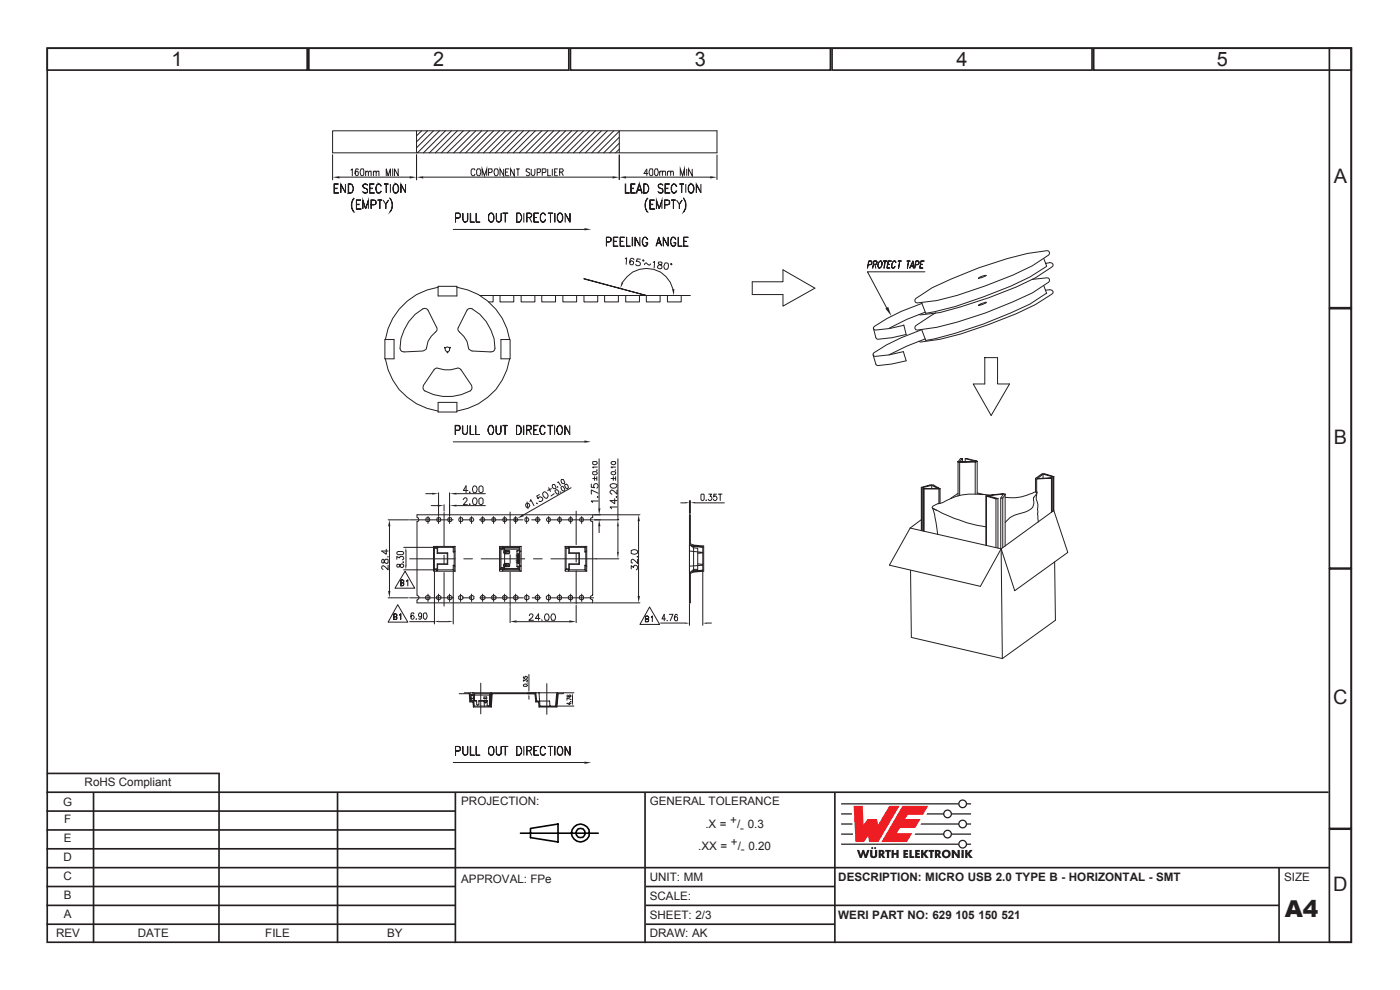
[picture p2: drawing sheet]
<svg xmlns="http://www.w3.org/2000/svg" width="297mm" height="210mm" viewBox="0 0 297 210" stroke-linecap="round" stroke-linejoin="round" font-family="sans-serif">
<defs><g id="words">
<text font-size="4.9" fill="#231f20" x="272.6" y="194.5">A4</text>
<g font-size="4.2" fill="#231f20">
<text x="36.4" y="14">1</text>
<text x="91.9" y="14">2</text>
<text x="147.4" y="14">3</text>
<text x="202.9" y="14">4</text>
<text x="258.2" y="14">5</text>
<text x="282.9" y="38.8">A</text>
<text x="282.9" y="94.1">B</text>
<text x="282.8" y="149.3">C</text>
<text x="282.8" y="189">D</text>
</g>
<g font-size="2.5" fill="#231f20">
<text x="17.9" y="166.8">RoHS Compliant</text>
<text x="13.4" y="171">G</text>
<text x="97.8" y="170.8">PROJECTION:</text>
<text x="137.8" y="170.8">GENERAL TOLERANCE</text>
<text x="13.5" y="178.7">E</text>
<text x="13.6" y="174.6">F</text>
<text x="149.6" y="175.6">.X =</text>
<text x="154.9" y="174.8">+</text>
<text x="155.1" y="179.4">+</text>
<text x="156.4" y="175.6">/ 0.3</text>
<text x="157" y="176.4">-</text>
<text x="13.5" y="182.7">D</text>
<text x="148.1" y="180.2">.XX =</text>
<text x="156.5" y="180.2">/ 0.20</text>
<text x="157.2" y="181">-</text>
<text x="13.5" y="186.7">C</text>
<text x="13.5" y="190.8">B</text>
<text x="97.8" y="187.3">APPROVAL: FPe</text>
<text x="137.8" y="186.8">UNIT: MM</text>
<text x="137.8" y="190.9">SCALE:</text>
<text x="177.8" y="186.8">DESCRIPTION: MICRO USB 2.0 TYPE B - HORIZONTAL - SMT</text>
<text x="272.4" y="186.8">SIZE</text>
<text x="13.5" y="194.8">A</text>
<text x="137.8" y="194.8">SHEET: 2/3</text>
<text x="177.8" y="194.8">WERI PART NO: 629</text>
<text x="202.7" y="194.8">105</text>
<text x="207.6" y="194.8">150</text>
<text x="212.4" y="194.8">521</text>
<text x="11.9" y="198.8">REV</text>
<text x="29.2" y="198.8">DATE</text>
<text x="56.3" y="198.8">FILE</text>
<text x="82.1" y="198.8">BY</text>
<text x="137.8" y="198.8">DRAW: AK</text>
</g>
</g></defs>
<!-- layer: Calque 1 -->
<g fill="none" stroke="#231f20" stroke-width=".35">
<path d="M10 10.2h276.7v189.7h-276.7zM10 10.2h55.2v4.7h-55.2zM65.5 10.2h55.2v4.7h-55.2zM121 10.2h55.2v4.7h-55.2zM176.5 10.2h55.2v4.7h-55.2zM232 10.2h54.7v4.7h-54.7zM282 10.2h4.7v55.1h-4.7zM282 65.5h4.7v55h-4.7zM282 120.7h4.7v55h-4.7zM9.8 168h272M9.8 172h86.7M9.8 176h86.7"/>
<path d="M9.9 164.1h36.7M19.8 168v32M46.5 164l-.1 36M71.6 168v32M96.6 168v32M136.8 168v32M177.1 168v32M282 175.9h4.7v24h-4.7zM9.8 192h86.7M9.8 196h86.7M9.8 180h86.7M9.8 184h272.2"/>
<path d="M9.8 188h86.7M137 192h134.3M137 196h40.1M137 188h40.1M271.3 184v16"/>
</g>
<g fill="none" stroke="#000" stroke-width=".34">
<path d="M110.4 176.7h16.5M112.5 175.7l5.9-.9v3.8l-5.9-.9z"/>
<circle cx="123.1" cy="176.7" r="1.88"/>
<circle cx="123.2" cy="176.7" r="1.02"/>
</g>
<g fill="#ee1d23">
<path d="M181.1 170.9h1.9l.2 4 .9-1.2h2l.2 1.3 2.4-4.1h2.1l-4.5 7.7h-1.9l-.2-1.3-.9 1.3h-1.8z"/>
<path d="M191.4 170.9h5.5l-1.1 1.9h-3.2l-.6 .9h3.3l-1.1 1.9h-3.3l-.6 1.1h3.2l-1.1 1.9h-5.4z"/>
</g>
<g fill="#231f20">
<path d="M181.8 180.3h.5l.3 1 .3-1h.4l.3 1 .4-1h.5l-.6 1.7h-.5l-.3-1-.3 1h-.4z"/>
<path d="M184.6 180.3h.5v1.2l.2 .1 .3-.1v-1.2h.5v1.1a.76 .76 0 0 1-.8 .6 .76 .76 0 0 1-.7-.6z"/>
<path d="M187.8 180.3h1.2v.4h-.4v1.3h-.5l.1-1.3h-.4z"/>
<path d="M189.1 180.3h.5v.6h.6v-.6h.5l-.1 1.7h-.4v-.7h-.6v.7h-.5z"/>
<path d="M191.6 180.3h1.1v.4h-.6v.2h.5v.4h-.5v.3h.6v.4h-1.1z"/>
<path d="M192.9 180.3h.5v1.3h.5v.4h-1z"/>
<path d="M194.1 180.3h1v.4h-.5v.2h.5v.4h-.5v.3h.6v.4h-1.1z"/>
<path d="M195.4 180.3h.5v.7l.5-.7h.6l-.7 .8 .7 .9h-.6l-.5-.7v.7h-.5z"/>
<path d="M197 180.3h1.2v.4h-.4v1.3h-.5v-1.3h-.3z"/>
<path d="M201.9 180.3h.5l.8 1-.1-1h.5v1.7h-.5l-.7-1.1v1.1h-.5z"/>
<path d="M204 180.3h.5v1.7h-.5z"/>
<path d="M204.7 180.3h.5v.7l.5-.7h.6l-.6 .8 .7 .9h-.6l-.6-.7v.7h-.5z"/>
<circle cx="185" cy="179.9" r=".22"/>
<circle cx="185.7" cy="179.9" r=".22"/>
</g>
<g fill="#231f20">
<path d="M186.9 180.7v.3h.2v-.2zM186.4 180.3h.5a.55 .55 0 0 1 .7 .3 .55 .55 0 0 1-.3 .7l.5 .7h-.5l-.4-.6v.6h-.5z" fill-rule="evenodd"/>
<path d="M198.8 180.7v.3h.2l.1-.2zM198.3 180.3h.6a.55 .55 0 0 1 .6 .3 .55 .55 0 0 1-.2 .7l.4 .7h-.5l-.4-.6v.6h-.5z" fill-rule="evenodd"/>
<path d="M200.3 181.2a.5 .5 0 0 0 1 0 .5 .5 0 0 0-1 0zM199.8 181.1a.95 .95 0 0 1 1.9 0 .95 .95 0 0 1-1.9 0z" fill-rule="evenodd"/>
</g>
<path d="M178.4 176.9h2.6M178.4 174.8h2.4M178.4 172.6h2.3" fill="none" stroke="#231f20" stroke-width=".27"/>
<g fill="#231f20">
<path d="M178.4 170.4h24.9a.94 .94 0 0 1 .9-.8 .94 .94 0 0 1 1 .8h.8v.2h-.8a.94 .94 0 0 1-1 .9 .94 .94 0 0 1-.9-.9h-24.9zM203.5 170.5a.7 .7 0 0 1 1.4 0 .7 .7 0 0 1-1.4 0z" fill-rule="evenodd"/>
<path d="M196.7 172.5h3.4a.94 .94 0 0 1 .9-.8 .94 .94 0 0 1 1 .8h4v.3h-4a.94 .94 0 0 1-1 .8 .94 .94 0 0 1-.9-.8h-3.6zM200.3 172.6a.7 .7 0 0 1 1.4 0 .7 .7 0 0 1-1.4 0z" fill-rule="evenodd"/>
<path d="M195.4 174.7h7.9a.94 .94 0 0 1 .9-.9 .94 .94 0 0 1 1 .9h.8v.2h-.8a.94 .94 0 0 1-1 .8 .94 .94 0 0 1-.9-.8h-8zM203.5 174.8a.7 .7 0 0 1 1.4 0 .7 .7 0 0 1-1.4 0z" fill-rule="evenodd"/>
<path d="M194.2 176.8h5.9a.94 .94 0 0 1 .9-.8 .94 .94 0 0 1 1 .8h4v.3h-4a.94 .94 0 0 1-1 .8 .94 .94 0 0 1-.9-.8h-6.1zM200.3 176.9a.7 .7 0 0 1 1.4 0 .7 .7 0 0 1-1.4 0z" fill-rule="evenodd"/>
<path d="M178.4 178.9h24.9a.94 .94 0 0 1 .9-.8 .94 .94 0 0 1 1 .8h.8v.3h-.8a.94 .94 0 0 1-1 .8 .94 .94 0 0 1-.9-.8h-24.9zM203.5 179.1a.7 .7 0 0 1 1.4 0 .7 .7 0 0 1-1.4 0z" fill-rule="evenodd"/>
<path d="M137.3 42.1h.1a2.01 2.01 0 0 0-.2 2.7l.2 .2a2.22 2.22 0 0 1-.1-2.9z" fill-rule="evenodd"/>
</g>
<path d="M137.3 42.1h.1a2.01 2.01 0 0 0-.2 2.7l.2 .2a2.22 2.22 0 0 1-.1-2.9z" fill="none" stroke="#231f20" stroke-width=".21"/>
<path d="M137.9 42.4v.9h.6l-.6 .1v.9l1 .1h-1v-2h1z" fill-rule="evenodd" fill="#231f20"/>
<path d="M137.9 42.4v.9h.6l-.6 .1v.9l1 .1h-1v-2h1z" fill="none" stroke="#231f20" stroke-width=".21"/>
<path d="M139.3 42.4v1.9z" fill="#231f20"/>
<path d="M139.3 42.4v1.9z" fill="none" stroke="#231f20" stroke-width=".21"/>
<path d="M139.3 42.4l.5 1.9z" fill="#231f20"/>
<path d="M139.3 42.4l.5 1.9z" fill="none" stroke="#231f20" stroke-width=".21"/>
<path d="M140.4 42.4l-.6 1.9z" fill="#231f20"/>
<path d="M140.4 42.4l-.6 1.9z" fill="none" stroke="#231f20" stroke-width=".21"/>
<path d="M140.4 42.4v1.9z" fill="#231f20"/>
<path d="M140.4 42.4v1.9z" fill="none" stroke="#231f20" stroke-width=".21"/>
<path d="M141 42.4v1.9v-.9h.7h-.7v-1h.7z" fill-rule="evenodd" fill="#231f20"/>
<path d="M141 42.4v1.9v-.9h.7h-.7v-1h.7z" fill="none" stroke="#231f20" stroke-width=".21"/>
<path d="M141.7 42.4a.5 .5 0 0 1 .4 .5 .5 .5 0 0 1-.4 .5h-.7h.7l.3-.2v-.6z" fill-rule="evenodd" fill="#231f20"/>
<path d="M141.7 42.4a.5 .5 0 0 1 .4 .5 .5 .5 0 0 1-.4 .5h-.7h.7l.3-.2v-.6z" fill="none" stroke="#231f20" stroke-width=".21"/>
<path d="M142.4 42.4h.5v1.9v-1.9h.4z" fill-rule="evenodd" fill="#231f20"/>
<path d="M142.4 42.4h.5v1.9v-1.9h.4z" fill="none" stroke="#231f20" stroke-width=".21"/>
<path d="M144.7 42.4l-.6 .9v1v-1z" fill-rule="evenodd" fill="#231f20"/>
<path d="M144.7 42.4l-.6 .9v1v-1z" fill="none" stroke="#231f20" stroke-width=".21"/>
<path d="M143.5 42.4l.6 .9z" fill="#231f20"/>
<path d="M143.5 42.4l.6 .9z" fill="none" stroke="#231f20" stroke-width=".21"/>
<path d="M145 42.1a2.38 2.38 0 0 1 .3 2.4l-.3 .5a2.4 2.4 0 0 0 0-2.9z" fill-rule="evenodd" fill="#231f20"/>
<path d="M145 42.1a2.38 2.38 0 0 1 .3 2.4l-.3 .5a2.4 2.4 0 0 0 0-2.9z" fill="none" stroke="#231f20" stroke-width=".21"/>
<path d="M75 42.1h.1a2.01 2.01 0 0 0-.2 2.7l.2 .2a2.22 2.22 0 0 1-.1-2.9z" fill-rule="evenodd" fill="#231f20"/>
<path d="M75 42.1h.1a2.01 2.01 0 0 0-.2 2.7l.2 .2a2.22 2.22 0 0 1-.1-2.9z" fill="none" stroke="#231f20" stroke-width=".21"/>
<path d="M75.6 42.4v.9h.6l-.6 .1v.9l1 .1h-1v-2h1z" fill-rule="evenodd" fill="#231f20"/>
<path d="M75.6 42.4v.9h.6l-.6 .1v.9l1 .1h-1v-2h1z" fill="none" stroke="#231f20" stroke-width=".21"/>
<path d="M77 42.4v1.9z" fill="#231f20"/>
<path d="M77 42.4v1.9z" fill="none" stroke="#231f20" stroke-width=".21"/>
<path d="M77 42.4l.6 1.9z" fill="#231f20"/>
<path d="M77 42.4l.6 1.9z" fill="none" stroke="#231f20" stroke-width=".21"/>
<path d="M78.1 42.4l-.5 1.9z" fill="#231f20"/>
<path d="M78.1 42.4l-.5 1.9z" fill="none" stroke="#231f20" stroke-width=".21"/>
<path d="M78.1 42.4v1.9z" fill="#231f20"/>
<path d="M78.1 42.4v1.9z" fill="none" stroke="#231f20" stroke-width=".21"/>
<path d="M78.7 42.4v1.9v-.9h.7h-.7v-1h.7z" fill-rule="evenodd" fill="#231f20"/>
<path d="M78.7 42.4v1.9v-.9h.7h-.7v-1h.7z" fill="none" stroke="#231f20" stroke-width=".21"/>
<path d="M79.4 42.4a.5 .5 0 0 1 .4 .5 .5 .5 0 0 1-.4 .5h-.7h.7l.3-.2v-.6z" fill-rule="evenodd" fill="#231f20"/>
<path d="M79.4 42.4a.5 .5 0 0 1 .4 .5 .5 .5 0 0 1-.4 .5h-.7h.7l.3-.2v-.6z" fill="none" stroke="#231f20" stroke-width=".21"/>
<path d="M80.1 42.4h.5v1.9v-1.9h.5z" fill-rule="evenodd" fill="#231f20"/>
<path d="M80.1 42.4h.5v1.9v-1.9h.5z" fill="none" stroke="#231f20" stroke-width=".21"/>
<path d="M82.4 42.4l-.6 .9v1v-1z" fill-rule="evenodd" fill="#231f20"/>
<path d="M82.4 42.4l-.6 .9v1v-1z" fill="none" stroke="#231f20" stroke-width=".21"/>
<path d="M81.3 42.4l.5 .9z" fill="#231f20"/>
<path d="M81.3 42.4l.5 .9z" fill="none" stroke="#231f20" stroke-width=".21"/>
<path d="M82.7 42.1a2.38 2.38 0 0 1 .3 2.4l-.3 .5a2.4 2.4 0 0 0 0-2.9z" fill-rule="evenodd" fill="#231f20"/>
<path d="M82.7 42.1a2.38 2.38 0 0 1 .3 2.4l-.3 .5a2.4 2.4 0 0 0 0-2.9z" fill="none" stroke="#231f20" stroke-width=".21"/>
<path d="M132.6 39l.1 1.9 .8 .1h-.9z" fill-rule="evenodd" fill="#231f20"/>
<path d="M132.6 39l.1 1.9 .8 .1h-.9z" fill="none" stroke="#231f20" stroke-width=".21"/>
<path d="M133.8 39h1h-.9v.9h.5l-.5 .1v.9l.9 .1h-1z" fill-rule="evenodd" fill="#231f20"/>
<path d="M133.8 39h1h-.9v.9h.5l-.5 .1v.9l.9 .1h-1z" fill="none" stroke="#231f20" stroke-width=".21"/>
<path d="M135.6 39l.1 .1-.4 1.2h.7h-.7l-.2 .7-.1-.1z" fill-rule="evenodd" fill="#231f20"/>
<path d="M135.6 39l.1 .1-.4 1.2h.7h-.7l-.2 .7-.1-.1z" fill="none" stroke="#231f20" stroke-width=".21"/>
<path d="M135.7 39l.5 1.9-.1 .1-.1-.7h-.7h.7z" fill-rule="evenodd" fill="#231f20"/>
<path d="M135.7 39l.5 1.9-.1 .1-.1-.7h-.7h.7z" fill="none" stroke="#231f20" stroke-width=".21"/>
<path d="M136.5 39h.6h-.5l-.1 2z" fill-rule="evenodd" fill="#231f20"/>
<path d="M136.5 39h.6h-.5l-.1 2z" fill="none" stroke="#231f20" stroke-width=".21"/>
<path d="M137.1 39a1.17 1.17 0 0 1 0 2h-.6l.1-.1a.98 .98 0 0 0 1-.6 .98 .98 0 0 0-.3-1.2z" fill-rule="evenodd" fill="#231f20"/>
<path d="M137.1 39a1.17 1.17 0 0 1 0 2h-.6l.1-.1a.98 .98 0 0 0 1-.6 .98 .98 0 0 0-.3-1.2z" fill="none" stroke="#231f20" stroke-width=".21"/>
<path d="M139.6 40.7l.4 .3z" fill="#231f20"/>
<path d="M139.6 40.7l.4 .3z" fill="none" stroke="#231f20" stroke-width=".21"/>
<path d="M139.7 39.1l.6-.1a.53 .53 0 0 0-.7 .5l1 .7-.1 .7-.5 .1 .5-.2 .1-.4-.1-.3-.8-.3z" fill-rule="evenodd" fill="#231f20"/>
<path d="M139.7 39.1l.6-.1a.53 .53 0 0 0-.7 .5l1 .7-.1 .7-.5 .1 .5-.2 .1-.4-.1-.3-.8-.3z" fill="none" stroke="#231f20" stroke-width=".21"/>
<path d="M140.3 39l.3 .3z" fill="#231f20"/>
<path d="M140.3 39l.3 .3z" fill="none" stroke="#231f20" stroke-width=".21"/>
<path d="M141.1 39v.9h.6l-.6 .1v.9l1 .1h-1v-2h1z" fill-rule="evenodd" fill="#231f20"/>
<path d="M141.1 39v.9h.6l-.6 .1v.9l1 .1h-1v-2h1z" fill="none" stroke="#231f20" stroke-width=".21"/>
<path d="M142.9 40.9h.3l.3-.4-.3 .5z" fill-rule="evenodd" fill="#231f20"/>
<path d="M142.9 40.9h.3l.3-.4-.3 .5z" fill="none" stroke="#231f20" stroke-width=".21"/>
<path d="M142.7 39.1l.5-.1h-.3l-.4 .5v1l.4 .5a1.27 1.27 0 0 1-.2-1.9z" fill-rule="evenodd" fill="#231f20"/>
<path d="M142.7 39.1l.5-.1h-.3l-.4 .5v1l.4 .5a1.27 1.27 0 0 1-.2-1.9z" fill="none" stroke="#231f20" stroke-width=".21"/>
<path d="M143.2 39l.3 .5z" fill-rule="evenodd" fill="#231f20"/>
<path d="M143.2 39l.3 .5z" fill="none" stroke="#231f20" stroke-width=".21"/>
<path d="M144.1 39h.5v1.9v-1.9h.5z" fill-rule="evenodd" fill="#231f20"/>
<path d="M144.1 39h.5v1.9v-1.9h.5z" fill="none" stroke="#231f20" stroke-width=".21"/>
<path d="M145.5 39v1.9z" fill="#231f20"/>
<path d="M145.5 39v1.9z" fill="none" stroke="#231f20" stroke-width=".21"/>
<path d="M146.3 39.1l.5-.1h-.3l-.4 .5v1l.4 .5a1.27 1.27 0 0 1-.2-1.9z" fill-rule="evenodd" fill="#231f20"/>
<path d="M146.3 39.1l.5-.1h-.3l-.4 .5v1l.4 .5a1.27 1.27 0 0 1-.2-1.9z" fill="none" stroke="#231f20" stroke-width=".21"/>
<path d="M146.8 39a1.17 1.17 0 0 1 0 2h-.3l.3-.1a1.24 1.24 0 0 0 0-1.9z" fill-rule="evenodd" fill="#231f20"/>
<path d="M146.8 39a1.17 1.17 0 0 1 0 2h-.3l.3-.1a1.24 1.24 0 0 0 0-1.9z" fill="none" stroke="#231f20" stroke-width=".21"/>
<path d="M147.7 39v1.9z" fill="#231f20"/>
<path d="M147.7 39v1.9z" fill="none" stroke="#231f20" stroke-width=".21"/>
<path d="M147.7 39l1 1.9z" fill="#231f20"/>
<path d="M147.7 39l1 1.9z" fill="none" stroke="#231f20" stroke-width=".21"/>
<path d="M148.7 39v1.9z" fill="#231f20"/>
<path d="M148.7 39v1.9z" fill="none" stroke="#231f20" stroke-width=".21"/>
<path d="M70.8 39h1h-.9v.9h.6l-.6 .1v.9l.9 .1h-1z" fill-rule="evenodd" fill="#231f20"/>
<path d="M70.8 39h1h-.9v.9h.6l-.6 .1v.9l.9 .1h-1z" fill="none" stroke="#231f20" stroke-width=".21"/>
<path d="M72.3 39v1.9z" fill="#231f20"/>
<path d="M72.3 39v1.9z" fill="none" stroke="#231f20" stroke-width=".21"/>
<path d="M72.3 39l1 1.9z" fill="#231f20"/>
<path d="M72.3 39l1 1.9z" fill="none" stroke="#231f20" stroke-width=".21"/>
<path d="M73.3 39v1.9z" fill="#231f20"/>
<path d="M73.3 39v1.9z" fill="none" stroke="#231f20" stroke-width=".21"/>
<path d="M73.9 39h.6h-.5l-.1 2z" fill-rule="evenodd" fill="#231f20"/>
<path d="M73.9 39h.6h-.5l-.1 2z" fill="none" stroke="#231f20" stroke-width=".21"/>
<path d="M74.5 39a1.17 1.17 0 0 1 0 2h-.6l.1-.1a.98 .98 0 0 0 1-.6 .98 .98 0 0 0-.4-1.2z" fill-rule="evenodd" fill="#231f20"/>
<path d="M74.5 39a1.17 1.17 0 0 1 0 2h-.6l.1-.1a.98 .98 0 0 0 1-.6 .98 .98 0 0 0-.4-1.2z" fill="none" stroke="#231f20" stroke-width=".21"/>
<path d="M77 40.7l.4 .3z" fill="#231f20"/>
<path d="M77 40.7l.4 .3z" fill="none" stroke="#231f20" stroke-width=".21"/>
<path d="M77.1 39.1l.6-.1a.53 .53 0 0 0-.7 .5l1 .7-.1 .7-.5 .1 .5-.2 .1-.4-.1-.3-.8-.3z" fill-rule="evenodd" fill="#231f20"/>
<path d="M77.1 39.1l.6-.1a.53 .53 0 0 0-.7 .5l1 .7-.1 .7-.5 .1 .5-.2 .1-.4-.1-.3-.8-.3z" fill="none" stroke="#231f20" stroke-width=".21"/>
<path d="M77.7 39l.3 .3z" fill="#231f20"/>
<path d="M77.7 39l.3 .3z" fill="none" stroke="#231f20" stroke-width=".21"/>
<path d="M78.4 39v.9h.6l-.6 .1v.9l1 .1h-1v-2h1z" fill-rule="evenodd" fill="#231f20"/>
<path d="M78.4 39v.9h.6l-.6 .1v.9l1 .1h-1v-2h1z" fill="none" stroke="#231f20" stroke-width=".21"/>
<path d="M80.2 40.9h.3l.4-.4a.44 .44 0 0 1-.2 .4 .44 .44 0 0 1-.5 0z" fill-rule="evenodd" fill="#231f20"/>
<path d="M80.2 40.9h.3l.4-.4a.44 .44 0 0 1-.2 .4 .44 .44 0 0 1-.5 0z" fill="none" stroke="#231f20" stroke-width=".21"/>
<path d="M80 39.1l.5-.1a.65 .65 0 0 0-.7 .8v.4a.55 .55 0 0 0 .4 .7v.1a1.27 1.27 0 0 1-.2-1.9z" fill-rule="evenodd" fill="#231f20"/>
<path d="M80 39.1l.5-.1a.65 .65 0 0 0-.7 .8v.4a.55 .55 0 0 0 .4 .7v.1a1.27 1.27 0 0 1-.2-1.9z" fill="none" stroke="#231f20" stroke-width=".21"/>
<path d="M80.5 39l.4 .5z" fill-rule="evenodd" fill="#231f20"/>
<path d="M80.5 39l.4 .5z" fill="none" stroke="#231f20" stroke-width=".21"/>
<path d="M81.5 39h.4v1.9v-1.9h.5z" fill-rule="evenodd" fill="#231f20"/>
<path d="M81.5 39h.4v1.9v-1.9h.5z" fill="none" stroke="#231f20" stroke-width=".21"/>
<path d="M82.8 39v1.9z" fill="#231f20"/>
<path d="M82.8 39v1.9z" fill="none" stroke="#231f20" stroke-width=".21"/>
<path d="M83.7 39.1a1.39 1.39 0 0 0 .1 1.9l-.4-.5v-1l.4-.5h.3z" fill-rule="evenodd" fill="#231f20"/>
<path d="M83.7 39.1a1.39 1.39 0 0 0 .1 1.9l-.4-.5v-1l.4-.5h.3z" fill="none" stroke="#231f20" stroke-width=".21"/>
<path d="M84.1 39a1.17 1.17 0 0 1 0 2l-.3-.1h.3l.4-.4v-1z" fill-rule="evenodd" fill="#231f20"/>
<path d="M84.1 39a1.17 1.17 0 0 1 0 2l-.3-.1h.3l.4-.4v-1z" fill="none" stroke="#231f20" stroke-width=".21"/>
<path d="M85.1 39v1.9z" fill="#231f20"/>
<path d="M85.1 39v1.9z" fill="none" stroke="#231f20" stroke-width=".21"/>
<path d="M85.1 39l.9 1.9z" fill="#231f20"/>
<path d="M85.1 39l.9 1.9z" fill="none" stroke="#231f20" stroke-width=".21"/>
<path d="M86 39v1.9z" fill="#231f20"/>
<path d="M86 39v1.9zM131.4 32.8v5.4M132.8 37.6h17.8M152.1 32.8v5.4" fill="none" stroke="#231f20" stroke-width=".21"/>
<g fill="#231f20">
<path d="M131.4 37.6l1.4-.2v.5z"/>
<path d="M150.6 37.4l1.5 .2-1.5 .3z"/>
</g>
<g fill="none" stroke="#231f20" stroke-width=".21">
<path d="M88.4 32.8v5.4M89.8 37.6h40.1M131.4 32.8v5.4M137.5 36.8h-.9l.6-1v1.5M137.9 35.8h.5l.1 .3v.9l-.3 .3-.3-.1-.2-.6zM139.1 35.8h.4l.1 .6v.6l-.3 .3-.4-.3v-.9zM139.9 36.6l.2-.3h.4v1M139.9 36.3v1M140.5 36.6l.2-.3h.4l.1 1M141.6 36.6l.2-.3h.4l.1 1M141.6 36.3v1M142.3 36.6l.1-.3h.4l.1 1"/>
<path d="M144.3 37.3v-1.5l.5 1.5 .4-1.5v1.5M145.7 35.8v1.5M146.9 35.8v1.5l-.8-1.5v1.5"/>
</g>
<g fill="#231f20">
<path d="M88.4 37.6l1.4-.2v.5z"/>
<path d="M129.9 37.4l1.5 .2-1.5 .3z"/>
</g>
<g fill="none" stroke="#231f20" stroke-width=".21">
<path d="M70.6 32.8v5.4M72 37.6h14.9M88.4 32.8v5.4M89.4 27.7l-1 1.1M90.7 27.7l-2.3 2.4M92 27.7l-3.6 3.6M93.2 27.7l-4.6 4.7M94.5 27.7l-4.7 4.7M95.8 27.7l-4.7 4.7M97 27.7l-4.6 4.7M98.3 27.7l-4.7 4.7M99.7 27.7l-4.8 4.7"/>
<path d="M100.7 36.1l-.1-.3h-.5l-.2 .3 .1 1 .2 .2h.3l.2-.4M100.9 27.7l-4.7 4.7M101.3 35.8h.5a1.16 1.16 0 0 1-.1 1.5h-.3l-.3-.4v-.8zM102.2 27.7l-4.7 4.7M102.3 37.3v-1.5l.5 1.5 .5-1.5v1.5M103.4 27.7l-4.6 4.7M103.6 36.6l.7-.1v-.7h-.7v1.5M104.7 27.7l-4.7 4.7M105 35.8h.5l.2 .3v.8l-.3 .4h-.3a1.16 1.16 0 0 1-.1-1.5zM106 27.7l-4.7 4.7M106.9 35.8v1.5l-.8-1.5v1.5M107.2 27.7l-4.6 4.7"/>
<path d="M107.2 36.5h.5M108 35.8h-.8v1.5h.8M108.5 27.7l-4.7 4.7M109.1 35.8v1.5l-.8-1.5v1.5M109.5 35.8h.8M109.8 27.7l-4.7 4.7M109.9 35.8v1.5M111 27.7l-4.6 4.7M112.3 27.7l-4.7 4.7M112.4 36l-.2-.2h-.5l-.1 .2v.3l.8 .5a.5 .5 0 0 1-.6 .5l-.2-.2M112.7 35.8v1l.3 .5 .4-.2 .1-.3v-1M113.6 27.7l-4.7 4.7"/>
<path d="M114 36.6h.4l.2-.2-.1-.6h-.5v1.5M114.9 27.7l-4.7 4.7M115 36.6h.6l.2-.2v-.5l-.8-.1v1.5M116.2 35.8v1.5h.7M116.2 27.7l-4.7 4.7M117.2 35.8v1.5M117.5 27.7l-4.7 4.7M117.7 36.5h.3M118.3 35.8h-.6v1.5h.6M118.7 36.5h.5l.3-.3-.1-.3-.7-.1v1.5M118.7 27.7l-4.6 4.7M119.1 36.5l.4 .8"/>
<path d="M120 27.7l-4.7 4.7M121.3 27.7l-4.7 4.7M122.5 27.7l-4.6 4.7M123.8 27.7l-4.7 4.7M125.1 27.7l-4.7 4.7M126.3 27.7l-4.7 4.7M127.6 27.7l-4.7 4.7M128.8 27.7l-4.6 4.7M130.2 27.7l-4.7 4.7M131.4 27.8l-4.6 4.6M131.4 29.1l-3.3 3.3M131.4 30.4l-2.1 2"/>
<path d="M131.4 31.6l-.8 .8"/>
</g>
<g fill="#231f20">
<path d="M70.6 37.6l1.4-.2v.5z"/>
<path d="M86.9 37.4l1.5 .2-1.5 .3z"/>
</g>
<g fill="none" stroke="#231f20" stroke-width=".21">
<path d="M70.6 27.7h81.5v4.7h-81.5zM74.5 36.1l.2-.3v1.5M76 36l-.1-.2h-.4l-.1 .3a.72 .72 0 0 0 .3 1.2l.3-.2-.1-.7-.3-.1-.3 .5M76.6 35.8h.5l.1 .3v.9l-.3 .3-.3-.1-.2-.6zM77.6 36.6l.2-.3h.3v1M77.6 36.3v1M78.1 36.6l.2-.3h.4v1M79.2 36.6l.2-.3h.4v1M79.2 36.3v1M79.8 36.6l.2-.3h.4v1M81.9 37.3v-1.5l.4 1.5 .5-1.5v1.5M83.3 35.8v1.5"/>
<path d="M84.5 35.8v1.5l-.8-1.5v1.5M88.4 27.7v4.7M131.4 27.7v4.7"/>
</g>
<path d="M96.6 45.2h.7l-.7 .1v.9h.7h-.7v.9z" fill-rule="evenodd" fill="#231f20"/>
<path d="M96.6 45.2h.7l-.7 .1v.9h.7h-.7v.9z" fill="none" stroke="#231f20" stroke-width=".21"/>
<path d="M97.3 45.2a.55 .55 0 0 1 .4 .5 .55 .55 0 0 1-.4 .5h-.7h.7l.3-.2v-.5z" fill-rule="evenodd" fill="#231f20"/>
<path d="M97.3 45.2a.55 .55 0 0 1 .4 .5 .55 .55 0 0 1-.4 .5h-.7h.7l.3-.2v-.5z" fill="none" stroke="#231f20" stroke-width=".21"/>
<path d="M99.2 45.3l.1 1.2a.63 .63 0 0 1-.7 .6 .51 .51 0 0 0 .6-.6z" fill-rule="evenodd" fill="#231f20"/>
<path d="M99.2 45.3l.1 1.2a.63 .63 0 0 1-.7 .6 .51 .51 0 0 0 .6-.6z" fill="none" stroke="#231f20" stroke-width=".21"/>
<path d="M98.2 45.3v1.2l.2 .5 .3 .1-.3-.1-.2-.5z" fill-rule="evenodd" fill="#231f20"/>
<path d="M98.2 45.3v1.2l.2 .5 .3 .1-.3-.1-.2-.5z" fill="none" stroke="#231f20" stroke-width=".21"/>
<path d="M99.8 45.3v1.8h.8h-.8z" fill-rule="evenodd" fill="#231f20"/>
<path d="M99.8 45.3v1.8h.8h-.8z" fill="none" stroke="#231f20" stroke-width=".21"/>
<path d="M101 45.3v1.8h.8h-.8z" fill-rule="evenodd" fill="#231f20"/>
<path d="M101 45.3v1.8h.8h-.8z" fill="none" stroke="#231f20" stroke-width=".21"/>
<path d="M104 45.2h.3a1.12 1.12 0 0 0-.3 1.9l-.4-.5v-.9z" fill-rule="evenodd" fill="#231f20"/>
<path d="M104 45.2h.3a1.12 1.12 0 0 0-.3 1.9l-.4-.5v-.9z" fill="none" stroke="#231f20" stroke-width=".21"/>
<path d="M104.3 45.2a1.19 1.19 0 0 1 0 1.9h-.3a.53 .53 0 0 0 .7-.5v-.9z" fill-rule="evenodd" fill="#231f20"/>
<path d="M104.3 45.2a1.19 1.19 0 0 1 0 1.9h-.3a.53 .53 0 0 0 .7-.5v-.9z" fill="none" stroke="#231f20" stroke-width=".21"/>
<path d="M106.3 45.3l.1 1.2-.1 .3-.5 .3a.5 .5 0 0 0 .5-.6z" fill-rule="evenodd" fill="#231f20"/>
<path d="M106.3 45.3l.1 1.2-.1 .3-.5 .3a.5 .5 0 0 0 .5-.6z" fill="none" stroke="#231f20" stroke-width=".21"/>
<path d="M105.3 45.3v1.2l.2 .5 .3 .1-.3-.1-.2-.5z" fill-rule="evenodd" fill="#231f20"/>
<path d="M105.3 45.3v1.2l.2 .5 .3 .1-.3-.1-.2-.5z" fill="none" stroke="#231f20" stroke-width=".21"/>
<path d="M106.7 45.2h1l-.5 .1v1.8l-.1-1.8z" fill-rule="evenodd" fill="#231f20"/>
<path d="M106.7 45.2h1l-.5 .1v1.8l-.1-1.8z" fill="none" stroke="#231f20" stroke-width=".21"/>
<path d="M109.6 45.2h.6l-.5 .1v1.8z" fill-rule="evenodd" fill="#231f20"/>
<path d="M109.6 45.2h.6l-.5 .1v1.8z" fill="none" stroke="#231f20" stroke-width=".21"/>
<path d="M110.2 45.2a1.19 1.19 0 0 1 0 1.9h-.6h.6a1.19 1.19 0 0 0 0-1.9z" fill-rule="evenodd" fill="#231f20"/>
<path d="M110.2 45.2a1.19 1.19 0 0 1 0 1.9h-.6h.6a1.19 1.19 0 0 0 0-1.9z" fill="none" stroke="#231f20" stroke-width=".21"/>
<path d="M111.1 45.3v1.8z" fill="#231f20"/>
<path d="M111.1 45.3v1.8z" fill="none" stroke="#231f20" stroke-width=".21"/>
<path d="M112.3 46.1l.5 1z" fill="#231f20"/>
<path d="M112.3 46.1l.5 1z" fill="none" stroke="#231f20" stroke-width=".21"/>
<path d="M111.7 45.2h.7l-.6 .1v.8h.6h-.6v1z" fill-rule="evenodd" fill="#231f20"/>
<path d="M111.7 45.2h.7l-.6 .1v.8h.6h-.6v1z" fill="none" stroke="#231f20" stroke-width=".21"/>
<path d="M112.4 45.2l.4 .4-.1 .3-.3 .2h-.6h.6a.5 .5 0 0 0 .4-.4 .5 .5 0 0 0-.4-.5z" fill-rule="evenodd" fill="#231f20"/>
<path d="M112.4 45.2l.4 .4-.1 .3-.3 .2h-.6h.6a.5 .5 0 0 0 .4-.4 .5 .5 0 0 0-.4-.5z" fill="none" stroke="#231f20" stroke-width=".21"/>
<path d="M113.3 45.2h1l-1 .1v.8h.6h-.6v1h1h-1z" fill-rule="evenodd" fill="#231f20"/>
<path d="M113.3 45.2h1l-1 .1v.8h.6h-.6v1h1h-1z" fill="none" stroke="#231f20" stroke-width=".21"/>
<path d="M115 47.1a.53 .53 0 0 0 .7-.5 .53 .53 0 0 1-.7 .5z" fill-rule="evenodd" fill="#231f20"/>
<path d="M115 47.1a.53 .53 0 0 0 .7-.5 .53 .53 0 0 1-.7 .5z" fill="none" stroke="#231f20" stroke-width=".21"/>
<path d="M115 45.2h.3a1.12 1.12 0 0 0-.3 1.9l-.4-.5v-.9z" fill-rule="evenodd" fill="#231f20"/>
<path d="M115 45.2h.3a1.12 1.12 0 0 0-.3 1.9l-.4-.5v-.9z" fill="none" stroke="#231f20" stroke-width=".21"/>
<path d="M115.3 45.2l.4 .5z" fill-rule="evenodd" fill="#231f20"/>
<path d="M115.3 45.2l.4 .5z" fill="none" stroke="#231f20" stroke-width=".21"/>
<path d="M116.3 45.2h1l-.5 .1v1.8v-1.8z" fill-rule="evenodd" fill="#231f20"/>
<path d="M116.3 45.2h1l-.5 .1v1.8v-1.8z" fill="none" stroke="#231f20" stroke-width=".21"/>
<path d="M117.7 45.3l.1 1.8z" fill="#231f20"/>
<path d="M117.7 45.3l.1 1.8z" fill="none" stroke="#231f20" stroke-width=".21"/>
<path d="M118.6 45.2h.3a1.12 1.12 0 0 0-.3 1.9l-.4-.5v-.9z" fill-rule="evenodd" fill="#231f20"/>
<path d="M118.6 45.2h.3a1.12 1.12 0 0 0-.3 1.9l-.4-.5v-.9z" fill="none" stroke="#231f20" stroke-width=".21"/>
<path d="M118.9 45.2a1.19 1.19 0 0 1 0 1.9h-.3a.53 .53 0 0 0 .7-.5v-.9z" fill-rule="evenodd" fill="#231f20"/>
<path d="M118.9 45.2a1.19 1.19 0 0 1 0 1.9h-.3a.53 .53 0 0 0 .7-.5v-.9z" fill="none" stroke="#231f20" stroke-width=".21"/>
<path d="M119.9 45.3v1.8z" fill="#231f20"/>
<path d="M119.9 45.3v1.8z" fill="none" stroke="#231f20" stroke-width=".21"/>
<path d="M119.9 45.3l1 1.8z" fill="#231f20"/>
<path d="M119.9 45.3l1 1.8z" fill="none" stroke="#231f20" stroke-width=".21"/>
<path d="M120.9 45.3l.1 1.8z" fill="#231f20"/>
<path d="M120.9 45.3l.1 1.8z" fill="none" stroke="#231f20" stroke-width=".21"/>
<path d="M124 48.4l1.4 .3-1.4 .2z" fill="#231f20"/>
<path d="M96.2 48.7h27.8" fill="none" stroke="#231f20" stroke-width=".21"/>
<path d="M96.5 90.2h.7l-.6 .1v1h.6h-.6v.9z" fill-rule="evenodd" fill="#231f20"/>
<path d="M96.5 90.2h.7l-.6 .1v1h.6h-.6v.9z" fill="none" stroke="#231f20" stroke-width=".21"/>
<path d="M97.2 90.2a.55 .55 0 0 1 .4 .6 .55 .55 0 0 1-.4 .5h-.6h.6a.55 .55 0 0 0 .4-.5 .55 .55 0 0 0-.4-.6z" fill-rule="evenodd" fill="#231f20"/>
<path d="M97.2 90.2a.55 .55 0 0 1 .4 .6 .55 .55 0 0 1-.4 .5h-.6h.6a.55 .55 0 0 0 .4-.5 .55 .55 0 0 0-.4-.6z" fill="none" stroke="#231f20" stroke-width=".21"/>
<path d="M99.2 90.3v1.3l-.2 .5-.4 .1 .5-.3 .1-.3z" fill-rule="evenodd" fill="#231f20"/>
<path d="M99.2 90.3v1.3l-.2 .5-.4 .1 .5-.3 .1-.3z" fill="none" stroke="#231f20" stroke-width=".21"/>
<path d="M98.1 90.3l.1 1.6 .4 .3-.4-.3-.1-.3z" fill-rule="evenodd" fill="#231f20"/>
<path d="M98.1 90.3l.1 1.6 .4 .3-.4-.3-.1-.3z" fill="none" stroke="#231f20" stroke-width=".21"/>
<path d="M99.8 90.3v1.9h.7h-.7z" fill-rule="evenodd" fill="#231f20"/>
<path d="M99.8 90.3v1.9h.7h-.7z" fill="none" stroke="#231f20" stroke-width=".21"/>
<path d="M100.9 90.3v1.9h.8h-.8z" fill-rule="evenodd" fill="#231f20"/>
<path d="M100.9 90.3v1.9h.8h-.8z" fill="none" stroke="#231f20" stroke-width=".21"/>
<path d="M103.8 90.3l.5-.1a1.05 1.05 0 0 0-.8 .9 1.05 1.05 0 0 0 .5 1.1 1.22 1.22 0 0 1-.2-1.9z" fill-rule="evenodd" fill="#231f20"/>
<path d="M103.8 90.3l.5-.1a1.05 1.05 0 0 0-.8 .9 1.05 1.05 0 0 0 .5 1.1 1.22 1.22 0 0 1-.2-1.9z" fill="none" stroke="#231f20" stroke-width=".21"/>
<path d="M104.3 90.2a1.38 1.38 0 0 1 0 2h-.3a.63 .63 0 0 0 .7-.7v-.5z" fill-rule="evenodd" fill="#231f20"/>
<path d="M104.3 90.2a1.38 1.38 0 0 1 0 2h-.3a.63 .63 0 0 0 .7-.7v-.5z" fill="none" stroke="#231f20" stroke-width=".21"/>
<path d="M106.3 90.3v1.3l-.2 .5-.4 .1 .5-.3 .1-.3z" fill-rule="evenodd" fill="#231f20"/>
<path d="M106.3 90.3v1.3l-.2 .5-.4 .1 .5-.3 .1-.3z" fill="none" stroke="#231f20" stroke-width=".21"/>
<path d="M105.2 90.3l.1 1.6 .4 .3-.4-.3-.1-.3z" fill-rule="evenodd" fill="#231f20"/>
<path d="M105.2 90.3l.1 1.6 .4 .3-.4-.3-.1-.3z" fill="none" stroke="#231f20" stroke-width=".21"/>
<path d="M106.7 90.2h.9l-.5 .1v1.9v-1.9z" fill-rule="evenodd" fill="#231f20"/>
<path d="M106.7 90.2h.9l-.5 .1v1.9v-1.9z" fill="none" stroke="#231f20" stroke-width=".21"/>
<path d="M109.6 90.2h.5l-.5 .1v1.9z" fill-rule="evenodd" fill="#231f20"/>
<path d="M109.6 90.2h.5l-.5 .1v1.9z" fill="none" stroke="#231f20" stroke-width=".21"/>
<path d="M110.1 90.2l.5 .5-.1 1.2-.4 .3h-.5h.5a1.19 1.19 0 0 0 0-2z" fill-rule="evenodd" fill="#231f20"/>
<path d="M110.1 90.2l.5 .5-.1 1.2-.4 .3h-.5h.5a1.19 1.19 0 0 0 0-2z" fill="none" stroke="#231f20" stroke-width=".21"/>
<path d="M111 90.3l.1 1.9z" fill="#231f20"/>
<path d="M111 90.3l.1 1.9z" fill="none" stroke="#231f20" stroke-width=".21"/>
<path d="M112.2 91.2l.5 1z" fill="#231f20"/>
<path d="M112.2 91.2l.5 1z" fill="none" stroke="#231f20" stroke-width=".21"/>
<path d="M111.7 90.2h.6l-.6 .1v.9h.6h-.6v1z" fill-rule="evenodd" fill="#231f20"/>
<path d="M111.7 90.2h.6l-.6 .1v.9h.6h-.6v1z" fill="none" stroke="#231f20" stroke-width=".21"/>
<path d="M112.3 90.2l.4 .2v.6l-.4 .2h-.6l.9-.1 .1-.5z" fill-rule="evenodd" fill="#231f20"/>
<path d="M112.3 90.2l.4 .2v.6l-.4 .2h-.6l.9-.1 .1-.5z" fill="none" stroke="#231f20" stroke-width=".21"/>
<path d="M113.2 90.2h1l-.9 .1v.9h.5h-.5v1h.9h-1z" fill-rule="evenodd" fill="#231f20"/>
<path d="M113.2 90.2h1l-.9 .1v.9h.5h-.5v1h.9h-1z" fill="none" stroke="#231f20" stroke-width=".21"/>
<path d="M115 92.2a.5 .5 0 0 0 .6-.5 .5 .5 0 0 1-.6 .5z" fill-rule="evenodd" fill="#231f20"/>
<path d="M115 92.2a.5 .5 0 0 0 .6-.5 .5 .5 0 0 1-.6 .5z" fill="none" stroke="#231f20" stroke-width=".21"/>
<path d="M114.8 90.3l.5-.1a1.05 1.05 0 0 0-.8 .9 1.05 1.05 0 0 0 .5 1.1 1.22 1.22 0 0 1-.2-1.9z" fill-rule="evenodd" fill="#231f20"/>
<path d="M114.8 90.3l.5-.1a1.05 1.05 0 0 0-.8 .9 1.05 1.05 0 0 0 .5 1.1 1.22 1.22 0 0 1-.2-1.9z" fill="none" stroke="#231f20" stroke-width=".21"/>
<path d="M115.2 90.3l.1-.1 .3 .5z" fill-rule="evenodd" fill="#231f20"/>
<path d="M115.2 90.3l.1-.1 .3 .5z" fill="none" stroke="#231f20" stroke-width=".21"/>
<path d="M116.2 90.2h1.1l-.5 .1v1.9l-.1-1.9z" fill-rule="evenodd" fill="#231f20"/>
<path d="M116.2 90.2h1.1l-.5 .1v1.9l-.1-1.9z" fill="none" stroke="#231f20" stroke-width=".21"/>
<path d="M117.7 90.3v1.9z" fill="#231f20"/>
<path d="M117.7 90.3v1.9z" fill="none" stroke="#231f20" stroke-width=".21"/>
<path d="M118.4 90.3l.5-.1a1.05 1.05 0 0 0-.8 .9 1.05 1.05 0 0 0 .5 1.1 1.22 1.22 0 0 1-.2-1.9z" fill-rule="evenodd" fill="#231f20"/>
<path d="M118.4 90.3l.5-.1a1.05 1.05 0 0 0-.8 .9 1.05 1.05 0 0 0 .5 1.1 1.22 1.22 0 0 1-.2-1.9z" fill="none" stroke="#231f20" stroke-width=".21"/>
<path d="M118.9 90.2a1.38 1.38 0 0 1 0 2h-.3a.63 .63 0 0 0 .7-.7v-.5z" fill-rule="evenodd" fill="#231f20"/>
<path d="M118.9 90.2a1.38 1.38 0 0 1 0 2h-.3a.63 .63 0 0 0 .7-.7v-.5z" fill="none" stroke="#231f20" stroke-width=".21"/>
<path d="M119.8 90.3l.1 1.9z" fill="#231f20"/>
<path d="M119.8 90.3l.1 1.9z" fill="none" stroke="#231f20" stroke-width=".21"/>
<path d="M119.9 90.3l1 1.9z" fill="#231f20"/>
<path d="M119.9 90.3l1 1.9z" fill="none" stroke="#231f20" stroke-width=".21"/>
<path d="M120.9 90.3v1.9z" fill="#231f20"/>
<path d="M120.9 90.3v1.9z" fill="none" stroke="#231f20" stroke-width=".21"/>
<path d="M124 93.4l1.3 .3-1.3 .2z" fill="#231f20"/>
<path d="M96.2 93.7h27.8M118.1 149.8h3.6M119.6 147h2.1M121.5 147.5v1.7" fill="none" stroke="#231f20" stroke-width=".21"/>
<g fill="#231f20">
<path d="M121.4 149.2h.1v.6z"/>
<path d="M121.5 147v.5h-.1z"/>
</g>
<g fill="none" stroke="#231f20" stroke-width=".21">
<path d="M98.5 147h21v.1h-1.1l-.3 2.9h-3.8v-1.1h-.6l-.2-1.8h-9.1l-.2 2.9h-3.8l-.1-1.1h-.6l-.1-1.8h-2.2M99.8 147v1.7h1.3M99.9 148.6h1.2M99.9 148.2h.7M99.9 148.1h.7M99.9 147.5h.7M100.3 147l.3 2.8h3.4l.2-2.8-.2 .5-.2 2.3M100.6 147.7v.7M100.6 147.2l-.1 .1M100.6 147.4h3.2M100.6 147.3h-.7v1.4M100.7 148.6l-.1-1.5h3.2v2.5l-.2 .2"/>
<path d="M100.7 147.1h.1M101 148.6l.1 .1M101.8 148.6h-.2v.8l-.2 .2-.3-.2v-.7M102 144.9v6.5M102.6 148.7h.1M102.7 148.7l.1 1.1M102.7 148.6v.1M102.7 147.8h.6v.4h-.6zM102.7 148.1h.6M102.8 149h.4M102.8 148.6v.4M102.9 148.5v.1"/>
<path d="M103.2 148.6l.2 .2v.9l.1 .1M103.2 148.7v.3M103.3 148.5l-1.7 .1M103.4 148.6l-1.8 .1M112.2 143.1v3.3M112.2 147.7v.6M113.7 147l.2 1.7h2.7l.1 1.1M114.3 147l.2 2.8h3.5l.2-2.8-.2 .5-.1 2.3M116 145v6.5M120.4 147.4l-.1 .3 .2 .1h.6v-.4h-.3l-.2 .2 .3 .2M120.9 149v.5l-.6-.3h.9M121.1 148.8h.1"/>
<path d="M121.2 148.4l-.9-.4v.5"/>
</g>
<g fill="#231f20">
<path d="M112.2 147.1l.1 .6h-.2z"/>
<path d="M112.1 146.4h.2l-.1 .6z"/>
</g>
<path d="M111 145.3l.5-.2 .4 .3-.2 .2h-.6zM111 144.5v-.3l.3 .2a.27 .27 0 0 1 .4-.2 .27 .27 0 0 1 .1 .4h-.1M111 143.5v.3l.3 .1 .1-.4a.25 .25 0 0 1 .4 .1 .25 .25 0 0 1-.1 .3M111.8 144.9h.1" fill="none" stroke="#231f20" stroke-width=".21"/>
<path d="M96.6 158.3v1.9v-.9h.7h-.7v-1h.7z" fill-rule="evenodd" fill="#231f20"/>
<path d="M96.6 158.3v1.9v-.9h.7h-.7v-1h.7z" fill="none" stroke="#231f20" stroke-width=".21"/>
<path d="M97.3 158.3l.4 .4-.1 .4-.3 .2h-.7h.7l.3-.2v-.6z" fill-rule="evenodd" fill="#231f20"/>
<path d="M97.3 158.3l.4 .4-.1 .4-.3 .2h-.7h.7l.3-.2v-.6z" fill="none" stroke="#231f20" stroke-width=".21"/>
<path d="M99.2 158.3l.1 1.4-.1 .3-.6 .2a.5 .5 0 0 0 .6-.5z" fill-rule="evenodd" fill="#231f20"/>
<path d="M99.2 158.3l.1 1.4-.1 .3-.6 .2a.5 .5 0 0 0 .6-.5z" fill="none" stroke="#231f20" stroke-width=".21"/>
<path d="M98.2 158.3v1.4l.2 .4 .3 .1-.4-.2-.1-.3z" fill-rule="evenodd" fill="#231f20"/>
<path d="M98.2 158.3v1.4l.2 .4 .3 .1-.4-.2-.1-.3z" fill="none" stroke="#231f20" stroke-width=".21"/>
<path d="M99.8 158.3v1.9h.8h-.8z" fill-rule="evenodd" fill="#231f20"/>
<path d="M99.8 158.3v1.9h.8h-.8z" fill="none" stroke="#231f20" stroke-width=".21"/>
<path d="M101 158.3v1.9h.8h-.8z" fill-rule="evenodd" fill="#231f20"/>
<path d="M101 158.3v1.9h.8h-.8z" fill="none" stroke="#231f20" stroke-width=".21"/>
<path d="M104 158.3a1.24 1.24 0 0 0 0 1.9l-.4-.4v-1.1l.4-.4h.3z" fill-rule="evenodd" fill="#231f20"/>
<path d="M104 158.3a1.24 1.24 0 0 0 0 1.9l-.4-.4v-1.1l.4-.4h.3z" fill="none" stroke="#231f20" stroke-width=".21"/>
<path d="M104.3 158.3a.99 .99 0 0 1 .5 1.1 .99 .99 0 0 1-.8 .8 .55 .55 0 0 0 .7-.4v-1z" fill-rule="evenodd" fill="#231f20"/>
<path d="M104.3 158.3a.99 .99 0 0 1 .5 1.1 .99 .99 0 0 1-.8 .8 .55 .55 0 0 0 .7-.4v-1z" fill="none" stroke="#231f20" stroke-width=".21"/>
<path d="M106.3 158.3l.1 1.4-.1 .3-.5 .2 .5-.3z" fill-rule="evenodd" fill="#231f20"/>
<path d="M106.3 158.3l.1 1.4-.1 .3-.5 .2 .5-.3z" fill="none" stroke="#231f20" stroke-width=".21"/>
<path d="M105.3 158.3v1.4l.2 .4 .3 .1-.4-.2-.1-.3z" fill-rule="evenodd" fill="#231f20"/>
<path d="M105.3 158.3v1.4l.2 .4 .3 .1-.4-.2-.1-.3z" fill="none" stroke="#231f20" stroke-width=".21"/>
<path d="M106.7 158.3h1h-.5v1.9l-.1-1.9z" fill-rule="evenodd" fill="#231f20"/>
<path d="M106.7 158.3h1h-.5v1.9l-.1-1.9z" fill="none" stroke="#231f20" stroke-width=".21"/>
<path d="M109.6 158.3h.6h-.5v1.9z" fill-rule="evenodd" fill="#231f20"/>
<path d="M109.6 158.3h.6h-.5v1.9z" fill="none" stroke="#231f20" stroke-width=".21"/>
<path d="M110.2 158.3a1.09 1.09 0 0 1 0 1.9h-.6h.6a1.09 1.09 0 0 0 0-1.9z" fill-rule="evenodd" fill="#231f20"/>
<path d="M110.2 158.3a1.09 1.09 0 0 1 0 1.9h-.6h.6a1.09 1.09 0 0 0 0-1.9z" fill="none" stroke="#231f20" stroke-width=".21"/>
<path d="M111.1 158.3v1.9z" fill="#231f20"/>
<path d="M111.1 158.3v1.9z" fill="none" stroke="#231f20" stroke-width=".21"/>
<path d="M112.3 159.2l.5 1z" fill="#231f20"/>
<path d="M112.3 159.2l.5 1z" fill="none" stroke="#231f20" stroke-width=".21"/>
<path d="M111.7 158.3h.7h-.6v.9h.6h-.6v1z" fill-rule="evenodd" fill="#231f20"/>
<path d="M111.7 158.3h.7h-.6v.9h.6h-.6v1z" fill="none" stroke="#231f20" stroke-width=".21"/>
<path d="M112.4 158.3l.4 .4-.1 .3-.3 .2h-.6h.6l.3-.2 .1-.3z" fill-rule="evenodd" fill="#231f20"/>
<path d="M112.4 158.3l.4 .4-.1 .3-.3 .2h-.6h.6l.3-.2 .1-.3z" fill="none" stroke="#231f20" stroke-width=".21"/>
<path d="M113.3 158.3v1.9h1h-1v-1h.6h-.6v-.9h1z" fill-rule="evenodd" fill="#231f20"/>
<path d="M113.3 158.3v1.9h1h-1v-1h.6h-.6v-.9h1z" fill="none" stroke="#231f20" stroke-width=".21"/>
<path d="M115 160.2a.55 .55 0 0 0 .7-.4 .55 .55 0 0 1-.7 .4z" fill-rule="evenodd" fill="#231f20"/>
<path d="M115 160.2a.55 .55 0 0 0 .7-.4 .55 .55 0 0 1-.7 .4z" fill="none" stroke="#231f20" stroke-width=".21"/>
<path d="M115 158.3a1.24 1.24 0 0 0 0 1.9l-.4-.4v-1.1l.4-.4h.3z" fill-rule="evenodd" fill="#231f20"/>
<path d="M115 158.3a1.24 1.24 0 0 0 0 1.9l-.4-.4v-1.1l.4-.4h.3z" fill="none" stroke="#231f20" stroke-width=".21"/>
<path d="M115.3 158.3l.4 .5z" fill-rule="evenodd" fill="#231f20"/>
<path d="M115.3 158.3l.4 .5z" fill="none" stroke="#231f20" stroke-width=".21"/>
<path d="M116.3 158.3h.5v1.9v-1.9h.5z" fill-rule="evenodd" fill="#231f20"/>
<path d="M116.3 158.3h.5v1.9v-1.9h.5z" fill="none" stroke="#231f20" stroke-width=".21"/>
<path d="M117.7 158.3l.1 1.9z" fill="#231f20"/>
<path d="M117.7 158.3l.1 1.9z" fill="none" stroke="#231f20" stroke-width=".21"/>
<path d="M118.6 158.3a1.24 1.24 0 0 0 0 1.9l-.4-.4v-1.1l.4-.4h.3z" fill-rule="evenodd" fill="#231f20"/>
<path d="M118.6 158.3a1.24 1.24 0 0 0 0 1.9l-.4-.4v-1.1l.4-.4h.3z" fill="none" stroke="#231f20" stroke-width=".21"/>
<path d="M118.9 158.3a.99 .99 0 0 1 .5 1.1 .99 .99 0 0 1-.8 .8 .55 .55 0 0 0 .7-.4v-1z" fill-rule="evenodd" fill="#231f20"/>
<path d="M118.9 158.3a.99 .99 0 0 1 .5 1.1 .99 .99 0 0 1-.8 .8 .55 .55 0 0 0 .7-.4v-1z" fill="none" stroke="#231f20" stroke-width=".21"/>
<path d="M119.9 158.3v1.9z" fill="#231f20"/>
<path d="M119.9 158.3v1.9z" fill="none" stroke="#231f20" stroke-width=".21"/>
<path d="M119.9 158.3l1 1.9z" fill="#231f20"/>
<path d="M119.9 158.3l1 1.9z" fill="none" stroke="#231f20" stroke-width=".21"/>
<path d="M120.9 158.3l.1 1.9z" fill="#231f20"/>
<path d="M120.9 158.3l.1 1.9z" fill="none" stroke="#231f20" stroke-width=".21"/>
<path d="M124 161.6l1.4 .1-1.4 .3z" fill="#231f20"/>
<path d="M209.2 58.4l-.9 .2-.7 .4M209.3 58.4l-1.7 .7M219 59.3l3.1-.4 .4 .1 .1 .3-.1 .6-3.5 2.2a92.2 92.2 0 0 1-20.2 7.3l-4.2 .6-.3-.1-.2-.2 .2-.6 4.2-2.7M221.4 54.9l.6 1.6-3.5 2.3a98.6 98.6 0 0 1-20.3 7.3l-1.8 .4-.9-2.2M221.8 55.9l.9-.2 .4 .1 .3 .2v.4l-3.7 2.5a98.6 98.6 0 0 1-20.3 7.4l-4.1 .5-.4-.1M194.3 63.3l3.4-2.3a92.2 92.2 0 0 1 20.3-7.2l4.1-.6 .4 .1 .1 .2-.1 .6-3.5 2.3a98.6 98.6 0 0 1-20.2 7.4l-4.2 .5-.3-.1-.2-.3zM209.3 64.2l-.9 .4-.8 .2 .7-.5 .9-.1M221.4 60.6l.6 1.6-3.5 2.3a92.8 92.8 0 0 1-22.1 7.7l-.9-2.3M221.8 61.6h1.3l.3 .2v.3l-3.7 2.5a98.6 98.6 0 0 1-20.3 7.4l-4.1 .6-.4-.2M96.2 161.7h27.8" fill="none" stroke="#231f20" stroke-width=".21"/>
<path d="M187.8 65.4l.6-.3 .7 2z" fill="#231f20"/>
<path d="M196.2 57.7h-12.2l4.1 7.6M191.7 68.9l.5 2-2.9 .7-3.1 .4-.4-.4-.5-2M195.5 69.9a31 31 0 0 0-10.3 5.2l.2 .4 .2 .1 3.1-.3 2.9-.7 .6 1.9-3 .7-3 .4-.4-.3-.6-2M195.6 64.3a31 31 0 0 0-10.3 5.2v.3l.4 .2 3.1-.3 2.9-.7M196.3 66.2l-3.9 1.5-3.7 1.9M196.3 71.9l-3.9 1.5-3.8 1.9" fill="none" stroke="#231f20" stroke-width=".21"/>
<path d="M184.3 55.4h.5h-.4l-.2 .7h.4h-.4l-.2 .8z" fill-rule="evenodd" fill="#231f20"/>
<path d="M184.3 55.4h.5h-.4l-.2 .7h.4h-.4l-.2 .8z" fill="none" stroke="#231f20" stroke-width=".21"/>
<path d="M184.8 55.4l.2 .1-.1 .5-.7 .1h.4l.4-.2v-.4z" fill-rule="evenodd" fill="#231f20"/>
<path d="M184.8 55.4l.2 .1-.1 .5-.7 .1h.4l.4-.2v-.4z" fill="none" stroke="#231f20" stroke-width=".21"/>
<path d="M185.6 56.1l.2 .8z" fill="#231f20"/>
<path d="M185.6 56.1l.2 .8z" fill="none" stroke="#231f20" stroke-width=".21"/>
<path d="M185.4 55.4l-.1 .6 .4 .1h-.4l-.2 .8 .3-1.5h.5z" fill-rule="evenodd" fill="#231f20"/>
<path d="M185.4 55.4l-.1 .6 .4 .1h-.4l-.2 .8 .3-1.5h.5z" fill="none" stroke="#231f20" stroke-width=".21"/>
<path d="M185.8 55.4l.3 .1-.1 .5-.3 .1-.4-.1h.7l.1-.4z" fill-rule="evenodd" fill="#231f20"/>
<path d="M185.8 55.4l.3 .1-.1 .5-.3 .1-.4-.1h.7l.1-.4z" fill="none" stroke="#231f20" stroke-width=".21"/>
<path d="M186.5 55.5l.4-.1a.96 .96 0 0 0-.4 1.5l-.3-.4z" fill-rule="evenodd" fill="#231f20"/>
<path d="M186.5 55.5l.4-.1a.96 .96 0 0 0-.4 1.5l-.3-.4z" fill="none" stroke="#231f20" stroke-width=".21"/>
<path d="M186.9 55.4a.96 .96 0 0 1-.4 1.5l.2-.1a1.15 1.15 0 0 0 .3-1.3z" fill-rule="evenodd" fill="#231f20"/>
<path d="M186.9 55.4a.96 .96 0 0 1-.4 1.5l.2-.1a1.15 1.15 0 0 0 .3-1.3z" fill="none" stroke="#231f20" stroke-width=".21"/>
<path d="M187.4 55.4h.8h-.4l-.2 1.5 .1-1.5z" fill-rule="evenodd" fill="#231f20"/>
<path d="M187.4 55.4h.8h-.4l-.2 1.5 .1-1.5z" fill="none" stroke="#231f20" stroke-width=".21"/>
<path d="M188.4 55.4l-.1 .6 .4 .1h-.4l-.1 .7 .6 .1h-.6l.2-1.5h.7z" fill-rule="evenodd" fill="#231f20"/>
<path d="M188.4 55.4l-.1 .6 .4 .1h-.4l-.1 .7 .6 .1h-.6l.2-1.5h.7z" fill="none" stroke="#231f20" stroke-width=".21"/>
<path d="M189.4 56.8h.3l.2-.3-.3 .4z" fill-rule="evenodd" fill="#231f20"/>
<path d="M189.4 56.8h.3l.2-.3-.3 .4z" fill="none" stroke="#231f20" stroke-width=".21"/>
<path d="M189.4 55.5l.5-.1a.92 .92 0 0 0-.5 1.4l-.2-.2z" fill-rule="evenodd" fill="#231f20"/>
<path d="M189.4 55.5l.5-.1a.92 .92 0 0 0-.5 1.4l-.2-.2z" fill="none" stroke="#231f20" stroke-width=".21"/>
<path d="M189.9 55.4l.1 .3z" fill="#231f20"/>
<path d="M189.9 55.4l.1 .3z" fill="none" stroke="#231f20" stroke-width=".21"/>
<path d="M190.5 55.4h.4l-.3 1.5 .3-1.5h.3z" fill-rule="evenodd" fill="#231f20"/>
<path d="M190.5 55.4h.4l-.3 1.5 .3-1.5h.3z" fill="none" stroke="#231f20" stroke-width=".21"/>
<path d="M192.4 55.4h.3l-.2 1.5 .2-1.5h.4z" fill-rule="evenodd" fill="#231f20"/>
<path d="M192.4 55.4h.3l-.2 1.5 .2-1.5h.4z" fill="none" stroke="#231f20" stroke-width=".21"/>
<path d="M193.7 55.4l-.7 1.5 .2-.5h.6h-.5z" fill-rule="evenodd" fill="#231f20"/>
<path d="M193.7 55.4l-.7 1.5 .2-.5h.6h-.5z" fill="none" stroke="#231f20" stroke-width=".21"/>
<path d="M193.7 55.4l.1 1h-.5h.5v.5z" fill-rule="evenodd" fill="#231f20"/>
<path d="M193.7 55.4l.1 1h-.5h.5v.5z" fill="none" stroke="#231f20" stroke-width=".21"/>
<path d="M194.3 55.4h.5h-.4l-.2 .7h.4h-.4l-.2 .8z" fill-rule="evenodd" fill="#231f20"/>
<path d="M194.3 55.4h.5h-.4l-.2 .7h.4h-.4l-.2 .8z" fill="none" stroke="#231f20" stroke-width=".21"/>
<path d="M194.8 55.4l.1 .1v.5l-.7 .1h.4l.3-.2v-.4z" fill-rule="evenodd" fill="#231f20"/>
<path d="M194.8 55.4l.1 .1v.5l-.7 .1h.4l.3-.2v-.4z" fill="none" stroke="#231f20" stroke-width=".21"/>
<path d="M195.4 55.4l-.1 .6 .4 .1h-.4l-.2 .7 .7 .1h-.7l.3-1.5h.6z" fill-rule="evenodd" fill="#231f20"/>
<g fill="none" stroke="#231f20" stroke-width=".21">
<path d="M159.6 59.8h6.5v-2.6l6.8 3.9-6.8 3.8v-2.4h-6.5zM195.4 55.4l-.1 .6 .4 .1h-.4l-.2 .7 .7 .1h-.7l.3-1.5h.6zM208.9 75.9h2.7v5.5h2.6l-3.9 6.7-3.8-6.7h2.4zM203.2 97.9v7.3M203.6 97.9v.1M203.6 98v7.1M204.2 97.3h-.4l-.6 .7 4.1-.1M204.2 97.3l-.6 .7M204.2 97.3v.7M204.8 97.3v.7M206.9 97.8v.1M206.9 98v6.8"/>
<path d="M206.9 97.9l-3.3 .1M207.3 97.9v6.9M207.3 97.9l-2.5-.6 2.1 .6M193.1 112l-4.4 7.9 19.3 4.5 4.4-8M193.1 112l19.3 4.4M195.5 103.4v9.1M195.5 103.4l.1 .1M195.5 110.2l-2.4 1.8M195.5 103.4l1.8-.5h.7l1.4 .7M195.6 103.5v9.1M195.9 103.6v9M195.9 103.6l.1 .1"/>
<path d="M195.9 103.6h3.1M196 103.7v9M197.7 103l1.3 .6M197.7 103l-2.1 .5M197.7 103v.6zM197.7 102.9v.1M197.8 107.8l.4 1.2 .7 4.4M198 107.9l3.1 1.5a33.7 33.7 0 0 0 8.1 2.4M199 103.5v.1M199.2 103.7v3.1M199.4 103.6l-3.4 .1M199.4 103.6v3.2"/>
<path d="M203.2 104.6l-1.6 1.1M207.3 104.6l1.4 .3M209.2 105.2v10.5M209.3 105.2v10.5M209.3 105.2l2 .6M209.3 105.2v-.1l3.4-.4 .5 .1v11M209.5 105.2h.1M209.5 105.2l2.2 .5M209.5 105.1v.1M209.6 105.1v.1M209.9 105.1a15.3 15.3 0 0 0-7.2 .2l-1.7 .8a3.7 3.7 0 0 1-2.1 .7l-1 .6-.2 .2 .2 .3 .8 .3M211.3 105.8v10.4"/>
<path d="M211.7 105.7v10.5M211.7 105.7l-.4 .1M212.3 105.7v10.7M212.3 105.7h.4M212.4 116.4l.2 23.3M212.7 105.7v10.5M212.8 104.7l-3.2 .5M212.8 104.9h.1M212.8 104.9l-.5 .8M213.2 105.5a12.7 12.7 0 0 0 6.6-1.2l.2 .1-.2 .4a1.41 1.41 0 0 0-.5 1.6 1.77 1.77 0 0 1-1.2 2l-2.9 .9a4.4 4.4 0 0 0-2 1.5M213.2 104.9l-.5 .8M219.7 101.5v2.9"/>
<path d="M219.9 101.6v2.7M220 104.4l-.1 .6a2.6 2.6 0 0 0 .3 2l-.1 2 .2 1.7M220.1 101.4v.1M221.3 100.6l-1.2 .9M221.3 100.6l2.2 .6M221.3 100.6v.8zM221.3 100.5v.1M223.1 101.4v7.3M223.1 101.4l-3.4 .1M223.2 101.3l-.1 .1M223.2 101.3v7.2M223.2 101.3l-3.1 .2"/>
<path d="M223.5 101.2v7.3M223.6 108.3l2.9 8.9-11.2 8.1-2.9-8.9M223.6 108.3l-11.2 8.1M223.6 101.1l-.1 .1M223.6 101.1v7.2M223.6 101.1l-2-.6h-.5l-1.4 1M223.7 119.2l.2 12.4-11.3 8.1M193.2 121l.1 14.2 19.3 4.5"/>
</g>
<path d="M128.7 50.3v1.9v-.9h.5h-.5v-1h.5z" fill-rule="evenodd" fill="#231f20"/>
<path d="M128.7 50.3v1.9v-.9h.5h-.5v-1h.5z" fill="none" stroke="#231f20" stroke-width=".21"/>
<path d="M129.2 50.3l.4 .2v.6l-.4 .2h-.5l.8-.1v-.8z" fill-rule="evenodd" fill="#231f20"/>
<path d="M129.2 50.3l.4 .2v.6l-.4 .2h-.5l.8-.1v-.8z" fill="none" stroke="#231f20" stroke-width=".21"/>
<path d="M130.1 50.3h1h-.9v.9h.6h-.6v1l.9 .1h-1z" fill-rule="evenodd" fill="#231f20"/>
<path d="M130.1 50.3h1h-.9v.9h.6h-.6v1l.9 .1h-1z" fill="none" stroke="#231f20" stroke-width=".21"/>
<path d="M131.6 50.3v.9h.6h-.6v1l.8 .1h-.8v-2h.8z" fill-rule="evenodd" fill="#231f20"/>
<path d="M131.6 50.3v.9h.6h-.6v1l.8 .1h-.8v-2h.8z" fill="none" stroke="#231f20" stroke-width=".21"/>
<path d="M132.9 50.3v1.9l.8 .1h-.8z" fill-rule="evenodd" fill="#231f20"/>
<path d="M132.9 50.3v1.9l.8 .1h-.8z" fill="none" stroke="#231f20" stroke-width=".21"/>
<path d="M134.1 50.3l.1 1.9z" fill="#231f20"/>
<path d="M134.1 50.3l.1 1.9z" fill="none" stroke="#231f20" stroke-width=".21"/>
<path d="M134.7 50.3l.1 1.9z" fill="#231f20"/>
<path d="M134.7 50.3l.1 1.9z" fill="none" stroke="#231f20" stroke-width=".21"/>
<path d="M134.8 50.3l1 1.9z" fill="#231f20"/>
<path d="M134.8 50.3l1 1.9z" fill="none" stroke="#231f20" stroke-width=".21"/>
<path d="M135.8 50.3v1.9z" fill="#231f20"/>
<path d="M135.8 50.3v1.9z" fill="none" stroke="#231f20" stroke-width=".21"/>
<path d="M137 51.5h.4v.3l-.4 .5h-.3l.3-.1 .3-.4v-.3z" fill-rule="evenodd" fill="#231f20"/>
<path d="M137 51.5h.4v.3l-.4 .5h-.3l.3-.1 .3-.4v-.3z" fill="none" stroke="#231f20" stroke-width=".21"/>
<path d="M136.5 50.4l-.2 .4v1l.4 .5a1.19 1.19 0 0 1 0-2h.3z" fill-rule="evenodd" fill="#231f20"/>
<path d="M136.5 50.4l-.2 .4v1l.4 .5a1.19 1.19 0 0 1 0-2h.3z" fill="none" stroke="#231f20" stroke-width=".21"/>
<path d="M137 50.3l.4 .5z" fill-rule="evenodd" fill="#231f20"/>
<path d="M137 50.3l.4 .5z" fill="none" stroke="#231f20" stroke-width=".21"/>
<path d="M139.7 50.3l-.2 1.3h.6h-.6l-.3 .6z" fill-rule="evenodd" fill="#231f20"/>
<path d="M139.7 50.3l-.2 1.3h.6h-.6l-.3 .6z" fill="none" stroke="#231f20" stroke-width=".21"/>
<path d="M139.7 50.3l.6 1.9-.2-.6h-.6h.6z" fill-rule="evenodd" fill="#231f20"/>
<path d="M139.7 50.3l.6 1.9-.2-.6h-.6h.6z" fill="none" stroke="#231f20" stroke-width=".21"/>
<path d="M140.7 50.3v1.9z" fill="#231f20"/>
<path d="M140.7 50.3v1.9z" fill="none" stroke="#231f20" stroke-width=".21"/>
<path d="M140.7 50.3l1 1.9z" fill="#231f20"/>
<path d="M140.7 50.3l1 1.9z" fill="none" stroke="#231f20" stroke-width=".21"/>
<path d="M141.7 50.3l.1 1.9z" fill="#231f20"/>
<path d="M141.7 50.3l.1 1.9z" fill="none" stroke="#231f20" stroke-width=".21"/>
<path d="M143 51.5h.3v.3a.44 .44 0 0 1-.2 .4 .44 .44 0 0 1-.4 0 .55 .55 0 0 0 .6-.7z" fill-rule="evenodd" fill="#231f20"/>
<path d="M143 51.5h.3v.3a.44 .44 0 0 1-.2 .4 .44 .44 0 0 1-.4 0 .55 .55 0 0 0 .6-.7z" fill="none" stroke="#231f20" stroke-width=".21"/>
<path d="M142.7 50.3a1.38 1.38 0 0 0 0 2 1.38 1.38 0 0 1 0-2h.3z" fill-rule="evenodd" fill="#231f20"/>
<path d="M142.7 50.3a1.38 1.38 0 0 0 0 2 1.38 1.38 0 0 1 0-2h.3z" fill="none" stroke="#231f20" stroke-width=".21"/>
<path d="M143 50.3l.3 .5z" fill-rule="evenodd" fill="#231f20"/>
<path d="M143 50.3l.3 .5z" fill="none" stroke="#231f20" stroke-width=".21"/>
<path d="M143.8 50.3l.1 1.9 .8 .1h-.9z" fill-rule="evenodd" fill="#231f20"/>
<path d="M143.8 50.3l.1 1.9 .8 .1h-.9z" fill="none" stroke="#231f20" stroke-width=".21"/>
<path d="M145 50.3h1h-.9v.9h.5h-.5v1l.9 .1h-1z" fill-rule="evenodd" fill="#231f20"/>
<g fill="none" stroke="#231f20" stroke-width=".21">
<path d="M132.1 59.9a5.8 5.8 0 0 1 5.8-2.9 5.8 5.8 0 0 1 4.9 4.3M145 50.3h1h-.9v.9h.5h-.5v1l.9 .1h-1zM81.7 72h1.9v4.1h-1.9zM81.7 76.1a13.1 13.1 0 0 0 11.2 11.1M88.1 66.7l1.6-1.2h.8l.3 .3 1.8 3.7v.7a5.6 5.6 0 0 0-2.2 3.9l-.7 .4-4 .2-.4-.1-.3-.3a8.2 8.2 0 0 1 1.7-6.1zM92.4 78.2l.3-.1a5.9 5.9 0 0 0 4.4 0l.4 .1 .3 .2 2.2 3.4v.8a9.4 9.4 0 0 1-10.2 0v-.8zM92.9 60.9a13.4 13.4 0 0 0-11.2 11.1M92.9 60.7h4v2.1h-4zM94.3 73.7h1.3l-.2 .2v.5l-.4 .3v.1l-.5-.4zM96.9 60.9a13.4 13.4 0 0 1 11.2 11.1M99.4 65.5l.4-.1a9.1 9.1 0 0 1 5.1 8.9l-.3 .3-.5 .1-4-.2-.6-.4a5.1 5.1 0 0 0-2.3-3.9v-.7l1.9-3.7zM106.1 62.7h2.9v1.3h-2.9z"/>
<path d="M106.3 72h1.9v4.1h-1.9zM108.1 76.1a13.1 13.1 0 0 1-11.2 11.1M110.6 62.7h2.9v1.3h-2.9zM114.9 62.7h3v1.3h-3zM119.4 62.7h2.9v1.3h-2.9zM123.9 62.7h2.9v1.3h-2.9zM128.3 62.7h2.9v1.3h-2.9zM132.7 62.7h3v1.3h-3zM137.1 62.7h2.9v1.3h-2.9zM141.6 62.7h2.9v1.3h-2.9zM146.5 62.7h-44.7h2.8v1.3h-1M92.9 85.4h4v2h-4z"/>
</g>
<g fill="#231f20">
<path d="M142.6 61.3h.5l-.1 1.4z"/>
<path d="M131.9 59.9l.4 .1-.7 1.2z"/>
</g>
<g fill="none" stroke="#231f20" stroke-width=".21">
<path d="M123.9 59.1l13.2 3.6-13.2-3.5M132.6 54.9l.3-.2-.1 1.4M134.5 55.1l-.1-.2-.5-.1a1.12 1.12 0 0 0-.2 1.3l.5 .1 .2-.6-.4-.3-.4 .4M135.9 55l-.7-.1-.2 .6a.53 .53 0 0 1 .7 .1 .53 .53 0 0 1-.1 .8h-.4l-.3-.3M136.3 55.2l.1-.1 .2 .2-.2 .1zM138 56l-.3 .3-.7-.5-.3 .4M138.6 55.7l.3-.2-.1 1.3M139.7 55.6l-.1 .3 .2 .2a.61 .61 0 0 1 .5 .8h-.1a.59 .59 0 0 1-.7-.3l.2-.3 .7-.3v-.3zM141.1 55.8l.6 .1a1.04 1.04 0 0 1-.2 1.2l-.5-.1a.95 .95 0 0 1 .1-1.2zM142.3 56l.1-.1 .2 .2-.2 .1zM146.3 109.2h.2v6.1M140.1 132.2h5.3"/>
<path d="M146.3 128.1v4.5M146.3 121.3v6.6h.2v-6.2M149.1 121.2v11.4M150 132.2h.9"/>
</g>
<g fill="#231f20">
<path d="M149.1 132.2l.9-.1v.3z"/>
<path d="M145.4 132.1l.9 .1-.9 .2z"/>
</g>
<path d="M144.4 106.7h1M146.3 106.2v2.7M146.5 106.2v2.7M147.4 106.7h6.3M141.2 131.3h-.8l.5-1v1.4M141.5 131.6l.1 .1M142 130.3h.8l-.6 1.4M143.7 130.5l-.4-.2-.1 .3a.94 .94 0 0 0 0 1.1h.4l.1-.7-.4-.2-.2 .5" fill="none" stroke="#231f20" stroke-width=".21"/>
<g fill="#231f20">
<path d="M145.4 106.5l.9 .2-.9 .1z"/>
<path d="M146.5 106.7l.9-.2v.3z"/>
</g>
<g fill="none" stroke="#231f20" stroke-width=".21">
<path d="M90.4 109.9h.7v.7h-.7zM90.8 109.6v1.4M91.5 107.3h1.3M92.7 109.9h.7v.7h-.7zM93 109.6v1.4M94.2 107.1v1.3M95.1 109.9h.7v.7h-.7zM95.4 109.6v1.4M95.4 107.1v2.3M96.8 107.3h6.2M97.4 109.9h.7v.7h-.7zM97.7 109.6v1.4"/>
<path d="M99.8 109.9h.5l.2 .4-.2 .3h-.5zM100 109.6v1.4M102.1 109.9h.6l.2 .4-.2 .3h-.6zM102.4 109.6v1.4M104.4 109.9h.6l.2 .4-.2 .3h-.6zM104.7 109.6v1.4M106.8 109.9h.5l.2 .4-.2 .3h-.5zM107 109.6v1.4M109.1 109.9h.6l.2 .4-.2 .3h-.6zM109.4 109.6v1.4M111.4 109.9h.6l.2 .4-.2 .3h-.6zM111.7 109.6v1.4"/>
<path d="M113.8 109.9h.5v.7h-.5l-.2-.3zM114.1 109.6v1.4M116.1 109.9h.6v.7h-.6l-.2-.3zM116.4 109.6v1.4M118.4 109.9h.6v.7h-.6l-.2-.3zM118.7 109.6v1.4M120.8 109.9h.6v.7h-.6l-.2-.3zM121.1 109.6v1.4M123.1 109.9h.6v.7h-.6l-.2-.3zM123.4 109.6v1.4M125.7 109.8l-.4 .1-.1 .4 .1 .3 .4 .1M146.3 115.5v6.1l.8-.5"/>
<path d="M146.3 109.2v12.1M146.3 116.9l2.8 .3M146.5 115.3l.5 .3 2.3 .2v5.4l-2.3 .2-.5 .3M146.9 115.8l2.2 .2v5l-2 .1M147.1 115.9l2 .2M147.1 115.9l-.8-.4 .8 .7 .9 .1v4.5h-.9l-.8 .8M147.1 115.9v5.2M148 119.6l1.1 .1M148.8 104.8h.5l.1 .2v.9l-.3 .3-.4-.3zM149.1 117.3l-1.1 .1M149.1 119.9l-2.8 .2M149.8 106.1h.1"/>
<path d="M150.4 104.8h.5l-.3 .5a.41 .41 0 0 1 .4 .6 .41 .41 0 0 1-.7 0M152 104.8h-.6v.6a.45 .45 0 0 1 .8 .2 .45 .45 0 0 1-.6 .6l-.3-.3M152.4 104.8h.8M152.8 104.8v1.4M149.1 121l-2.2 .2"/>
</g>
<g fill="#231f20">
<path d="M92.8 107.1l1.4 .2-1.4 .1z"/>
<path d="M95.4 107.3l1.4-.2v.3z"/>
</g>
<path d="M90.3 104.7h1.4M93 104.5v4.9M95.4 104.5v4.9M96.8 104.7h6.2M98.3 106l.3-.4h.3l.2 .2v.4l-.8 .9h.9M99.7 106.9v.2l.1-.1M100.4 105.7l.2-.1a.74 .74 0 0 1 .6 .7 .74 .74 0 0 1-.6 .8l-.2-.1-.2-.6zM101.8 105.7l.3-.1 .4 .3v.9l-.4 .3-.5-.3v-.9z" fill="none" stroke="#231f20" stroke-width=".21"/>
<g fill="#231f20">
<path d="M91.7 104.5l1.3 .2-1.3 .2z"/>
<path d="M95.4 104.7l1.4-.2v.4z"/>
</g>
<g fill="none" stroke="#231f20" stroke-width=".21">
<path d="M127.1 97.3v10.5M86.9 110.3h9.3M86.9 118.5h9.6M98 110.3h1.8M98.4 118.5h1.8M99.3 104h-1l.6-.9v1.4M99.7 104.3v.2l.1-.1M100.4 103.2l.2-.1a.74 .74 0 0 1 .6 .7 .74 .74 0 0 1-.6 .7l-.2-.1-.2-.6zM101.7 110.3h9.2M101.8 103.2l.3-.1 .4 .3v.8l-.4 .3-.5-.3v-.8zM102.1 118.5h9.2M112.8 110.3h1.8"/>
<path d="M113.2 118.5h1.8M116.5 110.3h9.2M116.9 118.5h9.6M125.7 109.8v-.6h-37.2v.6l.3 .1 .1 .4-.1 .3-.3 .1v15.5l.4 .3v.5l-.4 .3v.6h37.2v-.6l-.5-.3v-.5l.5-.3v-15.5M125.9 110.3h1.5M125.9 109.2h1.5M127.1 111.6v1.4M86.9 126.8h9.3M90.3 126.5l.6-.2 .3 .2v.5l-.6 .2-.3-.2zM90.8 126v1.6M92.6 126.5l.6-.2 .3 .2v.5l-.6 .2-.3-.2zM93 126v1.6"/>
<path d="M95 126.5l.6-.2 .3 .2v.5l-.6 .2-.3-.2zM95.4 126v1.6M97.3 126.5l.6-.2 .3 .2v.5l-.6 .2-.3-.2zM97.7 126v1.6M98.1 126.8h1.8M99.7 126.5l.5-.2 .3 .2v.5l-.6 .2-.2-.2zM100 126v1.6M101.8 126.8h9.2M102 126.5l.2-.2h.4l.3 .2v.5l-.3 .2h-.4l-.2-.2zM102.4 126v1.6M104.3 126.5l.2-.2h.4l.3 .2v.5l-.3 .2h-.4l-.2-.2zM104.7 126v1.6"/>
<path d="M106.7 126.5l.2-.2h.3l.3 .2v.5l-.3 .2h-.3l-.2-.2zM107 126v1.6M109 126.5l.2-.2h.4l.3 .2v.5l-.3 .2h-.4l-.2-.2zM109.4 126v1.6M111.3 126.5l.2-.2h.4l.3 .2v.5l-.3 .2h-.4l-.2-.2zM111.7 126v1.6M112.9 126.8h1.8M113.6 126.5l.3-.2h.4l.1 .2v.5l-.1 .2h-.4l-.3-.2zM114.1 126v1.6M115.9 126.5l.3-.2h.4l.2 .2v.5l-.2 .2h-.4l-.3-.2zM116.4 126v1.6M116.6 126.8h9.3"/>
<path d="M118.2 126.5l.3-.2h.4l.2 .2v.5l-.2 .2h-.4l-.3-.2zM118.7 126v1.6M120.6 126.5l.3-.2h.4l.2 .2v.5l-.2 .2h-.4l-.3-.2zM121.1 126v1.6M122.9 126.5l.3-.2h.4l.2 .2v.5l-.2 .2h-.4l-.3-.2zM123.4 126v1.6"/>
</g>
<g fill="#231f20">
<path d="M127.1 110.3l.3 1.3h-.5z"/>
<path d="M126.9 107.8h.5l-.3 1.4z"/>
</g>
<g fill="none" stroke="#231f20" stroke-width=".21">
<path d="M125.8 97.9h.7l.2 .3a.52 .52 0 0 1-.4 .4 .52 .52 0 0 1-.6-.3zM126.6 99.7v.1M126.7 99.1h-1l.1 .2M131.1 97.3v13M125.4 102.7v.7l.7 .1a.5 .5 0 0 1 0-.8 .5 .5 0 0 1 .8 .1 .5 .5 0 0 1-.3 .8M125.7 100.1h.8l.2 .2a.52 .52 0 0 1-.4 .4 .52 .52 0 0 1-.6-.3zM125.7 101.5h.8M126.1 101.1v.8M126.1 110.3h5.2M126.4 118.5h4.9M126.6 101.1v.8M126.7 105.4h.1"/>
<path d="M126.9 106.3h-1.5l.3 .3M126.9 104.6l-1.5-.7v.9M131.1 111.6v5.5"/>
</g>
<g fill="#231f20">
<path d="M130.9 117.1h.4l-.2 1.4z"/>
<path d="M131.1 110.3l.2 1.3h-.4z"/>
</g>
<g fill="none" stroke="#231f20" stroke-width=".21">
<path d="M129.8 97.9l.8 .1v.4l-.4 .2-.4-.1-.2-.2zM130.6 99.7l-.1 .1M130.6 99.1h-1l.2 .2M125.9 109.2h9.9M129.5 102.8l.7-.2 .6 .2 .1 .2a.75 .75 0 0 1-.7 .6 .75 .75 0 0 1-.8-.6zM129.6 101.5h.9M129.7 100.1h.7h.2v.4l-.4 .2-.4-.1-.2-.2zM130.1 101.1v.8M130.4 105.8v1.1l-1-.7h1.5M130.6 101.1v.8M130.7 105.4h.1M130.9 103.9v.9l-.7-.7-.5-.2-.3 .3v.3l.4 .3"/>
<path d="M130.9 107.5h-1.5l.3 .4M135.5 110.6v15.8M125.9 127.9h9.9"/>
</g>
<g fill="#231f20">
<path d="M135.5 109.2l.3 1.4h-.5z"/>
<path d="M135.3 126.4h.5l-.3 1.5z"/>
</g>
<g fill="none" stroke="#231f20" stroke-width=".21">
<path d="M94.2 108.7v7.2M94.2 117.8v1.8M108.2 108.6v7.2M108.2 117.7v1.8M122.2 108.4v7.1M122.2 117.4v1.8M133.9 116.8l.8-.2 .5 .2 .1 .3a.86 .86 0 0 1-1.4 .3zM135.2 118.1h.1M135.3 118.6v.9l-.7-.7-.5-.2-.2 .2v.5l.3 .1M94.2 121.5v7.1M108.2 121.4v7.3M108.2 128.9v3.2"/>
<path d="M109.6 131.9h11.2M122.2 121.1v7M122.2 128.4v3.7M133.9 120.7v-.7l.5 .4a.47 .47 0 0 1 .4-.5 .47 .47 0 0 1 .5 .5 .47 .47 0 0 1-.3 .5"/>
</g>
<g fill="#231f20">
<path d="M108.2 131.9l1.4-.3v.5z"/>
<path d="M120.8 131.6l1.4 .3-1.4 .2z"/>
</g>
<g fill="none" stroke="#231f20" stroke-width=".21">
<path d="M111.5 107l.1-.1a.46 .46 0 0 1 .7 .1 .46 .46 0 0 1-.2 .6h-.4l-.2-.3zM111.8 106.5l.2 1.4M112.4 106.4l.2-.4 .7 1.3M113.9 106.7l.1 .1M114.4 104.9l-.5 .3 .3 .6 .2-.4h.3l.4 .3v.4a.52 .52 0 0 1-.8 .2M115.4 104.3a.8 .8 0 0 1 .8 .5 .8 .8 0 0 1-.2 .9 .79 .79 0 0 1-.8-.5 .79 .79 0 0 1 .2-.9zM116.4 103.5l.4 .7M117 103.7l-.8 .3M117.3 102.8a.68 .68 0 0 1 .6 .8l-.4 .1-.3-.3zM117.6 104.7l-.7 .5M117.8 104l.3-.2 .4 .4v.4l-.2 .2-.3-.1zM118.2 103.3l.1 .1z"/>
<path d="M118.3 102.4l.1-.2 .5 .8M118.9 104.3l.1 .1M119.1 101.7a.68 .68 0 0 1 .7 .8l-.5 .1-.2-.2zM119.2 103.2a.6 .6 0 0 1 .4 .9 .6 .6 0 0 1-.4-.9zM119.8 102.9l.4-.2 .3 .3 .1 .5a.5 .5 0 0 1-.7 0 .5 .5 0 0 1-.1-.6zM121.2 103.5l-10.3 5.8M112.3 130.6a.38 .38 0 0 1 .5-.4 .38 .38 0 0 1 .2 .6l-.8 .8h1M114.5 131.2h-.9l.7-1v1.4M114.9 131.5l.1 .1M115.7 130.3a.41 .41 0 0 1 .7 .2l.1 .5-.2 .6h-.6l-.2-.6zM117.1 130.3a.41 .41 0 0 1 .7 .2l.1 .5-.2 .6h-.6l-.2-.6z"/>
</g>
<path d="M109.8 110l1-.9 .3 .4z" fill="#231f20"/>
<path d="M82.3 110.3h4.4M82.6 111.6v13.8M109.3 110.3h.2M109.4 110.1v.3M82.3 126.8h4.3" fill="none" stroke="#231f20" stroke-width=".21"/>
<g fill="#231f20">
<path d="M82.6 110.3l.2 1.3h-.5z"/>
<path d="M82.3 125.4h.5l-.2 1.4z"/>
</g>
<g fill="none" stroke="#231f20" stroke-width=".21">
<path d="M81.2 118.6a.55 .55 0 0 0-.1 .8h.4l.2-.8 .6 .1v.7a.6 .6 0 0 1-.6 0 .6 .6 0 0 1-.2-.7zM81.9 116.5v1.1l-.9-.7h1.3M82.3 119.9v1l-.6-.7a.39 .39 0 0 0-.7 0 .39 .39 0 0 0 .3 .6M82.3 118.1h-.1M119.9 115.9v5.3h4.6M119.9 115.9h4.6v5.3M119.9 115.9l.1 .3h.6M120 116.2l.1 .1M120.1 116.3h.6M120.1 116.3v4.4h.6M120.7 117.4h2.1M120.7 116.3v1.1"/>
<path d="M120.7 119.6l.1 .1M120.8 119.7h2.1M120.8 117.3h2.1v2.4M120.8 119.7v1.2M120.8 116.1l-.2-.2 .1 .4M120.8 117.3l-.1 .1M122.8 119.6l.1 .1M122.8 119.6h-2.1v1.1M122.8 117.4v2.2M122.9 117.3l-.1 .1M124.1 117.1l.4-.2-.2 .2M124.1 119.9l.4 .2-.2-.2"/>
<path d="M124.1 116.1l.2-.2v1.1M124.1 119.9v1M124.1 119.9h.2M124.1 117.1h.2M124.1 117.1v-1h-3.3v1.2M124.3 117.1v2.8M86.9 131.9h5.3M92.2 121v11.4M93 131.9h2.2M96.2 121.2v11.2M120 120.8l-.1 .3M120.1 120.7l-.1 .1h.6"/>
<path d="M120.7 120.7l-.1 .5 .2-.3M120.8 120.9h3.3M124.1 120.9l.2 .2M124.3 120.1v1l.2 .1"/>
</g>
<g fill="#231f20">
<path d="M95.2 131.7l1 .2-1 .1z"/>
<path d="M92.2 131.9l.8-.2v.3z"/>
</g>
<g fill="none" stroke="#231f20" stroke-width=".21">
<path d="M85.6 116.1h7M86.1 117v3M92 115.9v5.3h4.5M92 115.9h4.5v5.3M92 115.9l.1 .3h.5M92.1 116.2l.1 .1M92.2 116.3v4.4h.5M92.2 116.3h.5M92.7 117.4h2.2M92.7 116.3v1.1M92.7 119.6l.1 .1M92.8 119.7h2.2"/>
<path d="M92.8 117.3h2.2v2.4M92.8 116.1l-.2-.2 .1 .4M92.8 119.7v1.2M92.8 117.3l-.1 .1M94.9 119.6l.1 .1M94.9 119.6h-2.2v1.1M94.9 117.4v2.2M95 117.3l-.1 .1M96.2 117.1l.3-.2-.2 .2M96.2 119.9l.3 .2-.2-.2M96.2 116.1l.1-.2v1.1M96.2 119.9h.1"/>
<path d="M96.2 117.1h.1M96.2 119.9v1M96.2 117.1v-1h-3.4v1.2M96.3 117.1v2.8M106 115.9v5.3h4.6v-5.3M106 116.2l.1 .1M106 115.9v.3h.7M106 115.9h4.6M106.1 116.3v4.4h.7l-.2 .5 .2-.3M106.1 116.3h.9M106.3 116.6h.7M106.3 116.3v4.4h.7"/>
<path d="M106.8 116.2v.1M106.8 116.1l-.2-.2 .2 .4M107 117.2v.3M107 116.9v.1M107 116.9v.4v-.3M107 116.9l1-.1 .1 .5M107 119.5h.9l.2 .2v.4l-1.1 .1zM107 119.5v.2M107 116.5h3.2M107 120h1M107 117.4v.1M107.1 117.3v2.4"/>
<path d="M107.3 116.8l.1 .1h-.5v.4h.3l-.1-.4M107.3 119.5l.1 .1M107.4 116.8v.2h.6h-1M107.4 120l-.1 .2M107.4 119.5v.2l.7 .1M108 117h.1M108.1 120l-1.2 .1v-.4h.3l-.1 .4M108.1 117.3h-.7l-.1 .2M108.1 117.3l-.2 .2h-.9M109.5 117.8h.9M109.5 118.1h.9M109.5 118.8h.9"/>
<path d="M109.5 119.2h.9M109.7 119.5h.5v1.4M109.7 116.9v3.3l.5 .2M109.7 116.9h.1M109.8 116.8l-.1 .1M109.8 116.8h.4M109.9 117.8v1.4M110 117.5v2M110 117.7l.2 .1M110 118.1l.2 .1M110 118.4l.2 .1h-.2M110.2 116.2h-3.2l.1 .6"/>
<path d="M110.2 117.1l.4-.2zM110.2 119.9l.4 .2h-.3zM110.2 116.1l.1-.2v1.1M110.2 116.2v1.3h-.5M110.2 118.8l-.2 .1M110.2 119.2l-.2 .1M110.2 116.7l-.1 .1M110.2 116.2l-3.4-.1v.2M110.3 117.1v2.8M85.6 120.9h7M87.8 130.2v-.2h-.5l-.1 1.2a.39 .39 0 0 0 .6 0 .39 .39 0 0 0 0-.5 .39 .39 0 0 0-.6 0v.2M88.3 131.3h.1"/>
<path d="M89.4 130.4v.3l-.4 .2-.2-.5 .1-.4h.3l.2 .2v.9l-.3 .3-.2-.2M90 130h.4l.2 .6-.2 .7-.2 .1-.4-.3v-.9zM92.1 120.8l-.1 .3M92.2 120.7l-.1 .1h.5M92.7 120.7l-.1 .5 .2-.3M92.8 120.9h3.4M96.2 120.9l.1 .2M96.3 120.1v1l.2 .1M106 120.8v.3M106.1 120.7l-.1 .1h.7M106.3 120.4h.7M106.8 120.9h3.4"/>
<path d="M106.8 120.6v.3M107 120.6h3.2M107.1 120.2l-.1 .7M109.7 120.1l.5 .1M110.2 120.9l.1 .2M110.3 120.1v1l.3 .1"/>
</g>
<g fill="#231f20">
<path d="M85.9 120h.3l-.1 .9z"/>
<path d="M86.1 116.1l.1 .9h-.3z"/>
</g>
<path d="M84.2 118.6v-.5l.6 .2 .1-.2h.5l.2 .4-.3 .2M84.3 119.7v.6h.4a.54 .54 0 0 1 .3-.6 .54 .54 0 0 1 .6 .2 .4 .4 0 0 1-.3 .5 .4 .4 0 0 1-.4-.4l-.2-.3zM84.3 117.1l1-.1 .3 .4-.3 .3h-.8l-.3-.3zM85.4 119.2h.1M84.4 128.3l2.1 3.7h-4.2z" fill="none" stroke="#231f20" stroke-width=".21"/>
<path d="M84 130.8l.2 .1v.4l-.7 .1h.6l.1-.4z" fill-rule="evenodd" fill="#231f20"/>
<path d="M84 130.8l.2 .1v.4l-.7 .1h.6l.1-.4z" fill="none" stroke="#231f20" stroke-width=".21"/>
<path d="M83.5 130.2h.5h-.4v.6h.4h-.4v.6z" fill-rule="evenodd" fill="#231f20"/>
<path d="M83.5 130.2h.5h-.4v.6h.4h-.4v.6z" fill="none" stroke="#231f20" stroke-width=".21"/>
<path d="M84 130.2l.2 .1v.4l-.6 .1h.4l.2-.2z" fill-rule="evenodd" fill="#231f20"/>
<path d="M84 130.2l.2 .1v.4l-.6 .1h.4l.2-.2z" fill="none" stroke="#231f20" stroke-width=".21"/>
<path d="M85 130.2l-.1 .2z" fill="#231f20"/>
<path d="M85 130.2l-.2 .3z" fill="none" stroke="#231f20" stroke-width=".21"/>
<path d="M85 130.2l.1 1.2z" fill="#231f20"/>
<path d="M85 130.2l.1 1.2zM85.9 121.2l2.1 3.6h-4.2z" fill="none" stroke="#231f20" stroke-width=".21"/>
<path d="M85.4 123.6l.2 .1v.4l-.2 .2h-.3l.5-.2v-.4z" fill-rule="evenodd" fill="#231f20"/>
<path d="M85.4 123.6l.2 .1v.4l-.2 .2h-.3l.5-.2v-.4z" fill="none" stroke="#231f20" stroke-width=".21"/>
<path d="M85.1 123v1.3v-.7h.3h-.3v-.6h.3z" fill-rule="evenodd" fill="#231f20"/>
<path d="M85.1 123v1.3v-.7h.3h-.3v-.6h.3z" fill="none" stroke="#231f20" stroke-width=".21"/>
<path d="M85.4 123l.2 .1v.4l-.5 .1 .5-.1v-.3z" fill-rule="evenodd" fill="#231f20"/>
<path d="M85.4 123l.2 .1v.4l-.5 .1 .5-.1v-.3z" fill="none" stroke="#231f20" stroke-width=".21"/>
<path d="M86.3 123.2l.2-.2zM86.2 123.3l.1-.1z" fill="#231f20"/>
<path d="M86.3 123.2l-.1 .1 .3-.3z" fill="none" stroke="#231f20" stroke-width=".21"/>
<path d="M86.5 123v1.3z" fill="#231f20"/>
<path d="M86.5 123v1.3zM137.8 128.8l2.1 3.7h-4.1z" fill="none" stroke="#231f20" stroke-width=".21"/>
<path d="M137.3 131.3h.2l.1 .2-.1 .4h-.6h.6l.1-.4z" fill-rule="evenodd" fill="#231f20"/>
<path d="M137.3 131.3h.2l.1 .2-.1 .4h-.6h.6l.1-.4z" fill="none" stroke="#231f20" stroke-width=".21"/>
<path d="M136.9 130.7v1.2v-.6h.5h-.5v-.6h.5z" fill-rule="evenodd" fill="#231f20"/>
<path d="M136.9 130.7v1.2v-.6h.5h-.5v-.6h.5z" fill="none" stroke="#231f20" stroke-width=".21"/>
<path d="M137.3 130.7l.3 .2v.2l-.2 .2h-.5h.4l.3-.2v-.2z" fill-rule="evenodd" fill="#231f20"/>
<path d="M137.3 130.7l.3 .2v.2l-.2 .2h-.5h.4l.3-.2v-.2z" fill="none" stroke="#231f20" stroke-width=".21"/>
<path d="M138.4 130.7l-.1 .2z" fill="#231f20"/>
<path d="M138.2 130.9l.2-.2z" fill="none" stroke="#231f20" stroke-width=".21"/>
<path d="M138.4 130.7v1.2z" fill="#231f20"/>
<path d="M138.4 130.7v1.2z" fill="none" stroke="#231f20" stroke-width=".21"/>
<use href="#words"/>
</svg>
